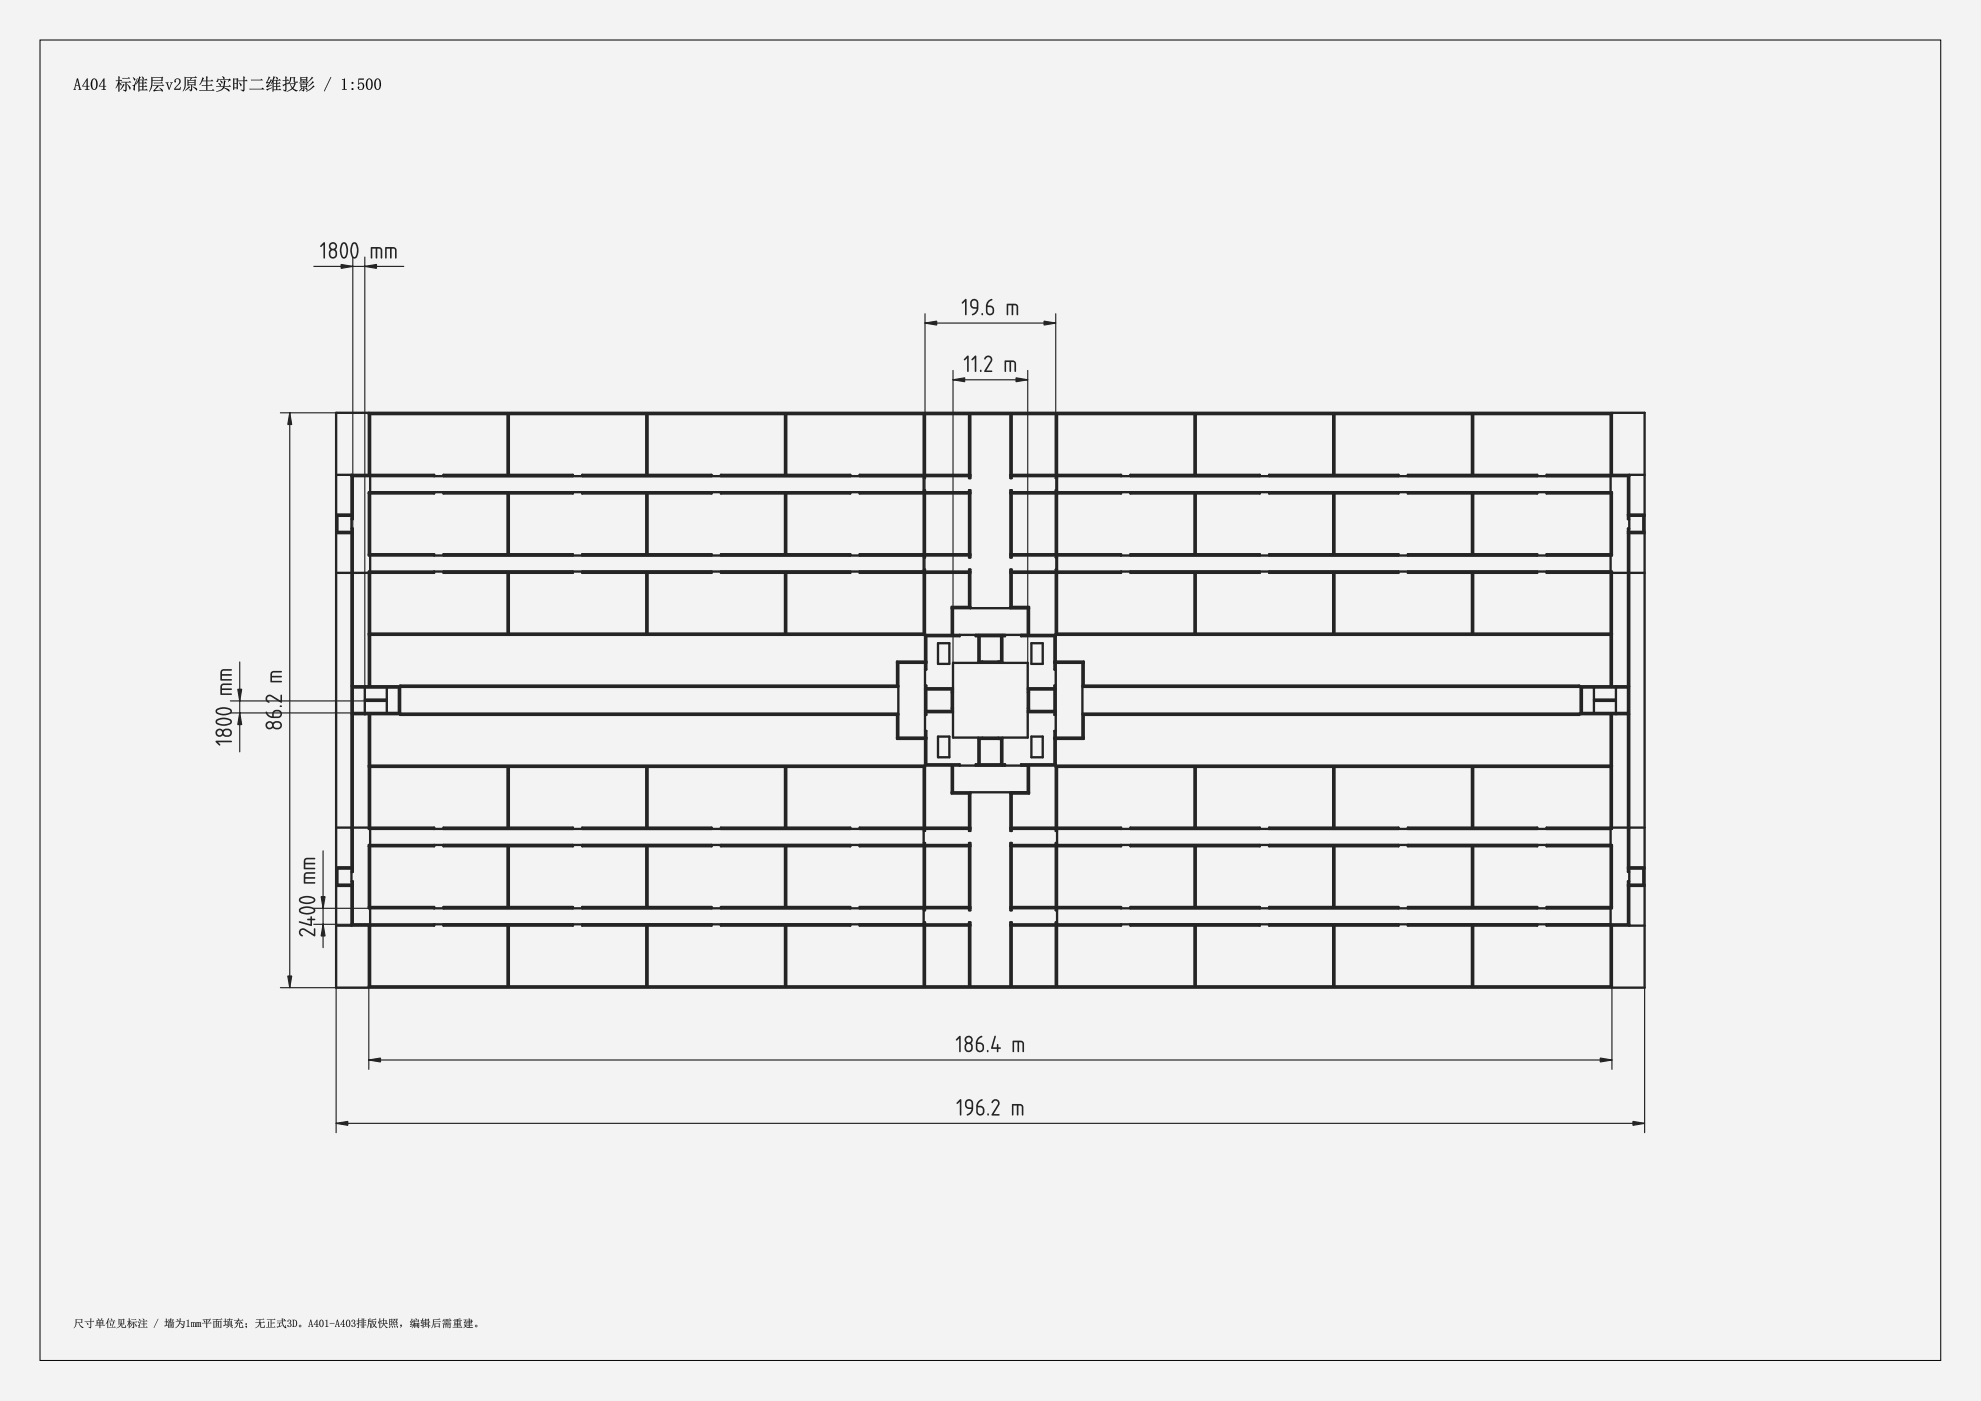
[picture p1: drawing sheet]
<svg xmlns="http://www.w3.org/2000/svg" width="594mm" height="420mm" viewBox="0 0 594 420" stroke-linecap="round" stroke-linejoin="round" font-family="sans-serif">
<path d="M0 0h594v420h-594z" fill-rule="evenodd" fill="#f1f3f5"/>
<g fill="#000">
<path d="M0 0h594v420h-594zM0 0v420h594v-420z"/>
<path d="M23.1 23.6l.3-.1 .7 3.1 .3 .3h-.8l.2-.2-.2-1h-.9l-.2 .9 .3 .3h-.8l.3-.2zM23.2 23.9l-.5 1.7h.9zM26.1 23.5h.2v2.3h.5l-.5 .1v.8l.5 .2h-1.3l.5-.2v-.8h-1.3zM26 24l-1.1 1.8h1.1zM27.9 23.9l-.2 .7a2.06 2.06 0 0 0 .6 2.2 2.39 2.39 0 0 0 .1-3.1zM27.7 23.8a1.01 1.01 0 0 1 1.1 0 1.01 1.01 0 0 1 .4 1.1 1.49 1.49 0 0 1-1.2 2 2.3 2.3 0 0 1-.3-3.1zM31.1 23.5h.2v2.3h.5l-.5 .1v.8l.5 .2h-1.3l.5-.2v-.8h-1.3zM31 24l-1.1 1.8h1.1z"/>
<path d="M23.1 23.6l.3-.1 .7 3.1 .3 .3h-.9l.3-.1-.2-1.1h-.9l-.2 1 .3 .2h-.8l.3-.2zM23.1 23.6l-.8 3.1-.3 .2h.8l-.3-.3 .2-1h.9l.2 1.1-.2 .2h.8l-.3-.3-.7-3.1zM23.2 23.9l-.4 1.7h.8zM23.1 23.9l.5 1.7h-.9zM26.1 23.5h.2v2.3h.5v.1h-.5v.8l.5 .2h-1.3v-.1l.4-.1 .1-.8h-1.3zM26.1 23.5l-1.4 2.4h1.3v.8l-.5 .2h1.3l-.5-.2v-.8l.5-.1h-.5v-2.3zM26 24l-1.1 1.8h1.1zM26 24v1.8h-1.2zM27.9 23.9l-.2 .7a2.06 2.06 0 0 0 .6 2.2l.4-.4 .1-1.8-.4-.8zM27.9 23.9l.2-.2a1.1 1.1 0 0 1 .8 1.5 1.11 1.11 0 0 1-.8 1.6l-.5-1.2zM27.7 23.7l.6-.2a2.03 2.03 0 0 1 .7 3 .99 .99 0 0 1-1.3 .3 .99 .99 0 0 1-.5-1.2l.1-1.1zM27.7 23.8a2.75 2.75 0 0 0-.2 2.7l.8 .4 .6-.4a3 3 0 0 0 .1-2.5l-.7-.4zM31.1 23.5h.2v2.3h.5v.1h-.5v.8l.5 .2h-1.3v-.1l.4-.1 .1-.8h-1.3zM31.1 23.5l-1.4 2.4h1.3v.8l-.5 .2h1.3l-.5-.2v-.8l.5-.1h-.5v-2.3zM31 24l-1.1 1.8h1.1zM31 24v1.8h-1.2z"/>
<path d="M38.2 25.3a1.1 1.1 0 0 1 .8 1.5zM36.6 23.4h1.8l.2-.2 .4 .3zM36.4 24.6h2.3l.2-.3 .4 .4h-1.4v2.3l-.4 .5-.6-.6 .7 .1v-2.3zM36.9 25.2l.5 .3-1.3 1.5zM35.5 22.9l.5 .2-.2 .2v.9l.5-.2 .3 .3h-.8v.5a.51 .51 0 0 1 .5 .2 .51 .51 0 0 1 0 .6l-.5-.7v1.4a.92 .92 0 0 1-.3 1.2v-2.3l-.8 1.2 .8-2.1-.8-.1h.8zM41.8 23l.4 .2-.5 .7h1.8l.3-.3 .4 .4h-1.2v.8l.7-.2 .3 .3h-1v1h.5l.2-.3 .4 .4h-1.1v.9h.6l.3-.3 .4 .4h-2.5v.3l-.3 .2v-3.1l-.7 .8zM41.8 24v.8h.9v-.8zM41.8 24.9v1h.9v-1zM41.8 26v.9h.9v-.9zM42.5 23l.6 .3-.1 .5zM39.9 23.2l.6 .4-.1 .5zM41.1 23.5l-.6 2.1-.1 1.3a.25 .25 0 0 1-.3 .1 .25 .25 0 0 1-.1-.4l.1-.8-.4-.2 .6-.2zM46.1 24.8h2.1l.3-.2 .3 .3-2.5 .1zM45.7 25.6h2.9l.2-.2 .4 .3h-2l.3 .3-1.2 1h2l-.4-.7a.86 .86 0 0 1 .8 1.1 1.16 1.16 0 0 0-1.5-.2l-1 .2-.2-.4 .6-.4 .5-.9-1.2 .1zM45.7 23.3v.7h2.7v-.7zM45.4 23.1l3 .1 .2-.2 .3 .3-.1 .9-.4 .2v-.3h-2.7l-.2 2.1-.7 1.3a8.2 8.2 0 0 0 .6-4.4z"/>
<path d="M38.1 25.3l.1-.1a1.17 1.17 0 0 1 .8 1.6zM38.2 25.3l.8 1.5 .1-.6zM36.6 23.4h1.8l.2-.3 .4 .4-2.2 .1zM36.6 23.4l2.4 .1-.4-.3-.2 .2zM36.3 24.6h2.4l.2-.3 .5 .4h-1.5l.1 2.3-.5 .5-.6-.6 .7 .1v-2.3l-1.1 .1zM36.4 24.6l1.3 .1-.1 2.3h-.7l.6 .5 .4-.5v-2.3h1.4l-.4-.4-.2 .3zM36.9 25.2l.5 .3-1.3 1.5zM36.9 25.2l-.8 1.8 1.3-1.5zM35.5 22.8l.5 .3-.2 .2v.9l.5-.3 .4 .4h-.9v.5a.53 .53 0 0 1 .6 .2 .53 .53 0 0 1-.1 .6l-.5-.7 .1 2.5-.4 .1 .1-2.3-.9 1.2 .8-2.1-.6 .1-.2-.3 .8 .1zM35.5 22.9l.1 1.3h-.9l.9 .1-.9 2.1 .9-1.2-.1 2.3 .3-.1v-2.6l.5 .8 .1-.3-.6-.5v-.5h.8l-.3-.3-.5 .2v-1l.2-.1zM41.8 22.9l.4 .3-.4 .7h1.7l.3-.3 .5 .5-1.3-.1v.8h.4l.3-.3 .4 .5-1.1-.1v1h.5l.2-.3 .5 .4h-1.2v.9h.6l.3-.3 .4 .5-2.5-.1v.3l-.3 .2 .1-3.1-.9 .8zM41.8 23l-1 2.2 .8-.9-.1 3.2 .3-.2v-.3l2.4 .1-.3-.5-.3 .3h-.6v-.9h1.1l-.4-.4-.2 .3h-.5v-1h1l-.3-.3-.3 .3h-.4v-.9h1.2l-.4-.4-.2 .3h-1.9l.5-.7zM41.8 24v.8h.9v-.8zM41.8 24h.9v.9h-.9zM41.8 24.9v1h.9v-1zM41.8 24.9h.9v1h-.9zM41.8 26v.9h.9v-.9zM41.8 26h.9v.9h-.9zM42.5 23l.6 .3-.1 .5zM42.5 23l.5 .7 .1-.3zM39.8 23.2l.7 .4-.1 .5zM39.9 23.2l.4 .9 .2-.3zM41.1 23.5h.1a6.9 6.9 0 0 0-.8 3.5 .31 .31 0 0 1-.4 0 .31 .31 0 0 1 0-.4l.1-.8-.4-.3 .5-.1zM41.1 23.5l-.1 .5a1.75 1.75 0 0 1-1.1 1.6l-.2 .1a.64 .64 0 0 1 .5 .4 .64 .64 0 0 1-.1 .7l.3 .3 .1-1.5zM46.1 24.8h2.1l.3-.2 .4 .4h-2.6zM46.1 24.8l.2 .2 2.5-.1-.3-.3-.3 .3zM45.7 25.6h2.9l.2-.3 .5 .5-2.1-.1 .4 .3-1.3 1h2l-.4-.7a.87 .87 0 0 1 .8 1.2l-.3-.4-2.2 .3-.3-.4 .7-.4 .5-.9-1.2 .1zM45.7 25.6l.2 .2 1.3-.1-.6 .9-.6 .4 .2 .4 2.2-.4 .4 .4-.1-.5-.8-.6 .5 .7-2.1 .1 1.2-1.1-.4-.3h2.1l-.4-.3-.2 .2zM45.7 23.3v.7h2.7v-.7zM45.7 23.3h2.8v.7h-2.8zM45.4 23l.3 .2h2.7l.2-.2 .3 .3-.2 .1 .1 .9-.4 .1v-.3h-2.7a3.6 3.6 0 0 1-1 3.4l.6-1.8zM45.4 23.1a7.5 7.5 0 0 1-.7 4.4l.7-1 .3-2.4h2.8v.3l.3-.2-.1-.8 .2-.1-.3-.3-.2 .3h-2.7z"/>
<path d="M49.7 24.7h.8l-.2 .3 .5 1.5 .5-1.5-.2-.3h.7l-.4 .4-.6 1.8-.8-1.9zM52.6 23.8a.95 .95 0 0 1 1.4 .1 .95 .95 0 0 1-.3 1.4l-1.2 1.3h1.3l.4-.5-.1 .8h-1.8l.6-1.1a1.24 1.24 0 0 0 .5-2.1 .74 .74 0 0 0-.7 1l-.4-.3z"/>
<path d="M49.7 24.7h.8l-.2 .4 .5 1.4 .5-1.5-.2-.3h.7l-.4 .4-.6 1.9zM49.7 24.7l.3 .2 .8 2 .6-1.8 .4-.4h-.7l.2 .3-.5 1.5-.5-1.5 .2-.3zM52.6 23.7l.6-.2a.93 .93 0 0 1 .9 .7 .93 .93 0 0 1-.4 1.1l-1.2 1.3h1.3l.4-.5-.1 .8h-1.9l.1-.4 1.4-1.6v-1a.59 .59 0 0 0-.6-.2 .59 .59 0 0 0-.4 .5v.1a.23 .23 0 0 1 0 .4 .23 .23 0 0 1-.3-.1l-.1-.5zM52.6 23.8l-.2 .3 .1 .5h.2l-.1-.5 .2-.3a.69 .69 0 0 1 .9 .1 .69 .69 0 0 1 .1 .9l-1.5 2.1h1.8l.1-.8-.4 .5-1.4 .1 1.6-1.9 .1-.4-.4-.7z"/>
<path d="M55.4 23l.3 .2h2.6l.3-.3 .5 .5-3.4-.1v1.7a2.2 2.2 0 0 1-.9 2.4l.5-1.2zM55.4 23.1v2.9l-.5 1.4 .7-1.2v-2.9h3.4l-.4-.4-.3 .3h-2.6zM56.2 23.8l.8 .2 .2-.7 .4 .2-.5 .5h1.2l.2-.2 .3 .3-.2 .1 .1 1.4-.4 .2 .1-.3h-.8v1.6l-.4 .3-.6-.5h.7v-1.4h-.8l-.3 .3zM56.2 23.9v1.9l.3-.3h.9l-.1 1.4h-.6l.5 .5 .3-.3 .1-1.6h.8v.2l.2-.1v-1.4l.2-.1-.3-.3-.2 .2h-1.2l.5-.5-.4-.2-.2 .7zM56.5 24.1v.6h1.9v-.6zM56.5 24.1h1.9v.6h-1.9zM56.5 24.8v.6h1.9v-.6zM56.5 24.8h1.9v.6h-1.9zM56.7 25.8l.3 .4-1.5 1zM56.7 25.9l-1.1 1.3 1.4-1zM57.8 26l.9 .4a.48 .48 0 0 1 .3 .7zM57.8 26l1.3 1-.1-.4zM60.7 23.2l.5 .3-.5 .7h1.2l-.1-1.3 .6 .2-.2 .1v1h1.1l.3-.3 .4 .4h-1.8v1.2h.8l.3-.3 .5 .5h-1.6v1.4h1.4l.3-.4 .4 .5-4.4 .1-.2-.3 2.2 .1v-1.4h-1.3l-.2-.2h1.5v-1.2h-1.2l-.9 1.2zM60.7 23.2l-.9 2.3 .9-1.2h1.2v1.3h-1.4h1.4v1.5h-2.2l4.5 .1-.3-.5-.3 .4h-1.5v-1.5h1.6l-.4-.4-.3 .4h-.9v-1.3h1.8l-.3-.4-.3 .3h-1.2v-1l.2-.1-.4-.2v1.3h-1.2l.5-.7zM66 24.1a.58 .58 0 0 1 .6 .3 .58 .58 0 0 1 0 .6zM66 24.2l.6 .8v-.5zM64.8 25.8h2.2l.2-1.7 .5 .2-.2 .2-.2 1.3h1.2l.3-.3 .5 .5h-2l-.1 .3a2.08 2.08 0 0 1 1.6 .9l-.2 .2-1.4-1a2.48 2.48 0 0 1-2.4 1l1.4-.5 .8-.9-2 .1zM64.8 25.8l.2 .2 2-.1a2.44 2.44 0 0 1-2.2 1.5l1.5-.3 .8-.8 1.6 1.1 .1-.4-.3-.3-1.4-.4 .2-.4h1.9l-.4-.3-.2 .3h-1.3l.4-1.6-.5-.2-.2 1.8zM65.5 24.9a.63 .63 0 0 1 .6 .2 .63 .63 0 0 1 0 .7zM65.5 24.9l.6 .9v-.6zM66.6 22.9a.44 .44 0 0 1 .5 0 .44 .44 0 0 1 .2 .4l-.2 .5zM66.6 22.9l.6 .8 .1-.4zM65.3 23.6l.1 .2h3.2l.3-.2 .4 .5-.9 .5 .3-.7h-3.3a.39 .39 0 0 1 0 .5 .39 .39 0 0 1-.5 .1zM65.3 23.6l-.3 .9 .1 .1 .3-.2v-.5h3.3l-.3 .6 .8-.5-.3-.4-.2 .2h-3.3zM71.3 24.2h1.7v-1.3l.5 .3-.2 .1v.9l.5-.3 .5 .4h-1v2.6l-.4 .6-.7-.6h.8v-2.6l-1.5 .1zM71.4 24.2l.1 .2 1.5-.1v2.6h-.8l.7 .5 .4-.5v-2.6h.9l-.4-.4-.5 .3v-.9l.2-.1-.5-.3v1.3zM71.7 24.8l.7 .5-.1 .5zM71.7 24.8l.5 1 .1-.1a.66 .66 0 0 0-.6-.9zM70.2 23.8v1.1h.8v-1.1zM70.2 23.7h.8v1.3h-.8zM70.2 25v1.3h.8v-1.3zM70.2 25h.8v1.3h-.8zM69.9 23.4l1.1 .2 .1-.2 .4 .3-.2 .1v2.9l-.3 .1v-.4h-.8v.4l-.3 .2zM69.9 23.5v3.5l.3-.2v-.4h.8v.4l.3-.2v-2.8l.2-.1-.4-.3-.1 .3zM75.2 23.9l2.9 .1 .3-.4 .5 .5-3.5 .1zM75.3 23.9l.1 .2h3.4l-.4-.4-.3 .3zM74.7 26.6l3.7 .1 .4-.4 .5 .5-4.4 .1zM74.8 26.7l.1 .1h4.3l-.4-.5-.4 .4zM80.6 23l.5 .2-1 1.5 .7-.1 .4-.8 .4 .3-1.3 1.7 1.2-.1-1.4 .6-.3-.5 1-1-.8 .3-.3-.4 .5-.7zM80.6 23l-.5 1.4-.3 .3 .2 .4 .8-.4-1 1.1 .3 .4 1.4-.6-1.3 .2 1.4-1.7-.4-.3-.3 .9h-.9l1-1.5zM79.8 26.8l1.7-.6-1.4 1zM79.9 26.8l.2 .4 1.4-.9zM82 25v.9h.8v-.9zM82 25h.9v.9h-.9zM82 26v.9h.8v-.9zM82 26h.9v.9h-.9zM82.6 23.1l.6 .2v.5zM82.7 23.1l.4 .7 .1-.1v-.3zM82 22.9l.5 .3-.5 .8h1.6l.3-.3 .3 .4h-1.1v.8h.4l.3-.3 .3 .5-1-.1v.9h.4l.3-.3 .3 .4h-1v.9h.6l.3-.3 .3 .4h-2.3v.4l-.3 .1 .1-3-.6 .8zM82 22.9l-.8 2.4 .6-.8-.1 3 .3-.1v-.4h2.3l-.3-.4-.3 .3h-.6v-.9h1l-.3-.4-.3 .3h-.4v-.9h1l-.3-.3-.3 .3h-.4v-.9h1.1l-.3-.4-.3 .3h-1.6l.5-.8zM82 24.1v.8h.8v-.8zM82 24.1h.9v.9h-.9zM87 23l.3 .3h.8l.1-.2 .4 .2-.2 .1v1.1l.7-.1 .2 .4-1.1-.1-.1-1.3h-.8a1.36 1.36 0 0 1-1.1 1.8l.6-.7zM87 23.1v.2a2.06 2.06 0 0 1-.7 1.9l.6-.5 .3-1.3h.9l.1 1.3h1.1l-.2-.2h-.7v-1.1l.1-.1-.2-.2-.2 .2zM86.6 25l1.6 .1 .2-.3 .4 .4-.9 1.3 1.4 .7a.78 .78 0 0 1-1.3-.3l-.3-.3-1.7 .9 1.5-1-.5-1.3zM86.7 25l.3 .2 .6 1.3-1.6 1 1.7-.9 1.2 .8 .4-.2-1.4-.7 .8-1.3-.3-.3-.2 .2zM87.1 25.2l.6 1.1 .6-1.1zM87 25.2h1.3l-.6 1.1zM85.5 22.9l.6 .2-.2 .2v.8l.4-.3 .4 .4h-.8v.9l.7-.2-.7 .3v1.7l-.5 .6-.5-.6h.6l.1-1.5-.6 .5-.3-.4 .9-.3v-1h-.7l-.2-.2 .9 .1zM85.6 22.9v1.2h-.8h.8v1.1l-.8 .3 .2 .3 .6-.5v1.7h-.7l.6 .4 .3-.5v-1.7l.8-.3-.8 .2v-1l.9 .1-.4-.4-.5 .3v-.8l.2-.2zM90.1 23l.3 .2h1.4l.2-.2 .3 .3-.2 .1a.83 .83 0 0 1-.3 1.2v-.3h-.9l.4 .3-.1 .2h.7l.3-.3 .4 .4-2.7 .1-.2-.2h1.3l-.2-.5-.7 .3zM90.1 23.1v1.5l.2-.3h.5l.2 .5h-1.3l.2 .2 2.6-.1-.3-.3-.2 .2h-.9l.2-.2-.4-.2h1.2v-1l.2-.1-.3-.3-.2 .2h-1.4zM90.4 23.3v.4h1.4v-.4zM90.3 23.3h1.6v.5h-1.6zM90.4 23.9v.3h1.4v-.3zM90.3 23.8h1.6v.5h-1.6zM90.1 25l1.7 .2 .1-.2 .3 .2-.1 .1v.8l-.3 .1v-.2h-.6v1.2l-.3 .2-.5-.4h.5l.1-1-.9 .2zM90.1 25v1.2l.3-.2h.6v1h-.6l.5 .4 .3-.3v-1.1l.9 .1 .1-.9-.3-.2-.1 .2zM90.4 26.2l.4 .3-1.1 .9zM90.5 26.2l-.8 1.2 1.1-.9zM91.5 26.3l.6 .3v.5zM91.5 26.3l.6 .7v-.4zM90.4 25.3v.6h1.4v-.6zM90.4 25.3h1.4v.6h-1.4zM93.5 23l.5 .4-1.5 1.2zM93.5 23.1l-1 1.4 1.4-1.1zM93.8 24.3l.4 .4-1.8 1.2zM93.8 24.4l-1.4 1.5 1.7-1.2zM91.8 27.4l1.2-.8 1-1 .3 .4-1.5 1.1zM91.8 27.4l1-.3 1.5-1.1-.3-.3-.9 1zM99.2 23.1l.1 .1-2 4.2-.2-.1zM99.2 23.1l-2 4.2 .1 .1 2-4.2zM102.5 23.8l1-.3v3l.5 .4h-1.5l.6-.4v-2.4l-.6-.1zM102.6 23.8l.5 .3v2.5l-.5 .3h1.4l-.6-.4v-3zM105.4 24.9a.3 .3 0 0 1 .6 0 .3 .3 0 0 1-.6 0zM105.5 24.9a.25 .25 0 0 0 .5 0 .25 .25 0 0 0-.5 0zM105.4 26.7a.3 .3 0 0 1 .6 0 .3 .3 0 0 1-.6 0zM105.5 26.7a.25 .25 0 0 0 .5 0 .25 .25 0 0 0-.5 0zM107.5 23.6h1.7l-.1 .3h-1.4l-.1 1.2 .6-.3 .8 .2a1.13 1.13 0 0 1 .1 1.6 1.13 1.13 0 0 1-1.5 .2l-.3-.3 .1-.4a.22 .22 0 0 1 .3-.1 .22 .22 0 0 1 0 .4 .5 .5 0 0 0 .4 .5 .5 .5 0 0 0 .6-.3 .87 .87 0 0 0 .1-1.1 .87 .87 0 0 0-.9-.4l-.5 .3zM107.5 23.6l-.1 1.8 .7-.4 .6 .2a.96 .96 0 0 1 .1 1.1 .96 .96 0 0 1-1 .5l-.3-.8a.58 .58 0 0 0-.1 .8 .58 .58 0 0 0 .8 .1l.7-.3a1.3 1.3 0 0 0-.3-1.8l-.6 .1-.4 .3v-1.3h1.5v-.3zM110.4 23.9l-.2 .7a2.06 2.06 0 0 0 .6 2.2l.4-.4 .1-1.8-.4-.8zM110.4 23.9l.2-.2a1.1 1.1 0 0 1 .8 1.5 1.11 1.11 0 0 1-.8 1.6l-.5-1.2zM110.2 23.7l.6-.2a2.03 2.03 0 0 1 .7 3 .99 .99 0 0 1-1.3 .3 .99 .99 0 0 1-.5-1.2l.1-1.1zM110.2 23.8a2.75 2.75 0 0 0-.2 2.7l.8 .4 .6-.4a3 3 0 0 0 .1-2.5l-.7-.4zM112.9 23.9l-.2 .7a2.06 2.06 0 0 0 .6 2.2l.4-.4 .1-1.8-.4-.8zM112.9 23.9l.2-.2a1.1 1.1 0 0 1 .8 1.5 1.11 1.11 0 0 1-.8 1.6l-.5-1.2zM112.7 23.7l.6-.2a2.03 2.03 0 0 1 .7 3 .99 .99 0 0 1-1.3 .3 .99 .99 0 0 1-.5-1.2l.1-1.1zM112.7 23.8a2.75 2.75 0 0 0-.2 2.7l.8 .4 .6-.4a3 3 0 0 0 .1-2.5l-.7-.4z"/>
<path d="M55.4 23.1l2.9 .1 .3-.3 .4 .4h-3.3v1.7a2.64 2.64 0 0 1-.9 2.4l.6-1.4zM56.2 23.9l.8 .1 .2-.7 .4 .2-.5 .5h1.2l.2-.2 .3 .3-.2 1.5-1-.1v1.6l-.4 .3-.5-.5h.6v-1.4h-.8l-.3 .3zM56.5 24.1v.6h1.9v-.6zM56.5 24.8v.6h1.9v-.6zM56.7 25.9l.3 .3-1.4 1zM57.8 26l1.1 .5 .1 .6zM60.7 23.2l.5 .3-.5 .7h1.2l-.1-1.3 .5 .2-.1 1.1h1.1l.3-.3 .3 .4h-1.7v1.2h.8l.3-.3 .4 .5h-1.5v1.4h1.4l.3-.4 .4 .5h-4.4l-.2-.1h2.2v-1.4h-1.2l-.2-.2h1.4v-1.2h-1.2l-.9 1.2zM66 24.2l.3 .1a.41 .41 0 0 1 .4 .3 .41 .41 0 0 1-.1 .4zM64.8 25.8h2.2l.2-1.7 .5 .2-.4 1.5h1.2l.3-.2 .4 .4h-1.9l-.1 .3a1.4 1.4 0 0 1 1.6 1.1l-1.7-1a2.51 2.51 0 0 1-2.3 1 2.5 2.5 0 0 0 2.2-1.4h-2zM65.5 24.9l.3 .1a.43 .43 0 0 1 .4 .3 .43 .43 0 0 1-.1 .5zM66.6 22.9a.44 .44 0 0 1 .6 .2 .44 .44 0 0 1-.2 .6zM65.3 23.6l.1 .2h3.2l.3-.2 .3 .4-.8 .5 .3-.6h-3.3v.5l-.4 .1zM71.4 24.2h1.6v-1.3l.5 .3-.2 .1v.9l.5-.3 .4 .4h-.9v2.6l-.4 .5-.7-.5h.8v-2.6l-1.5 .1zM71.7 24.8l.3 .2a.46 .46 0 0 1 .4 .4 .46 .46 0 0 1-.2 .4zM70.2 23.8v1.1h.8v-1.1zM70.2 25v1.3h.8v-1.3zM69.9 23.5l1.1 .1 .1-.2 .4 .3-.2 2.9-.3 .2v-.4h-.8v.4l-.3 .2zM75.3 24h2.8l.3-.3 .4 .4h-3.4zM74.8 26.7h3.6l.4-.4 .4 .5h-4.3zM80.6 23l.4 .2-.9 1.5 .7-.1 .4-.8 .4 .3-1.3 1.7 1.2-.2-1.4 .6-.3-.4 1-1-.8 .3-.2-.4zM79.9 26.8l1.6-.5-1.4 .9zM82 25v.9h.8v-.9zM82 26v.9h.8v-.9zM82.7 23l.6 .5-.1 .3zM82 22.9l.5 .3-.5 .8h1.6l.3-.3 .3 .4h-1.1v.8h.4l.3-.2 .3 .3h-1v.9l.7-.3 .3 .4h-1v.9h.6l.3-.3 .3 .4h-2.3v.4l-.3 .1 .1-3-.6 .8zM82 24.1v.8h.8v-.8zM87 23.1l.3 .2 1-.2 .2 .2-.1 1.2h.7l.2 .2h-1.1l-.1-1.3h-.8l-.3 1.3-.7 .5a2.25 2.25 0 0 0 .7-2.1zM86.7 25.1h1.5l.2-.2 .3 .3-.3 .4a.79 .79 0 0 0-.3 1 .79 .79 0 0 0 .9 .5l.3 .1-.4 .2-1.2-.8-1.7 .9 1.5-1-.5-1.3zM87.1 25.2l.6 1.1 .6-1.1zM85.6 22.9l.4 .2-.1 1 .4-.3 .4 .4h-.8v.9l.7-.2-.7 .3v1.7l-.4 .5-.6-.5h.7v-1.5l-.6 .4-.2-.3 .8-.3v-1l-.8-.1h.8zM90.1 23.1l1.7 .1 .2-.2 .3 .3-.2 1.1-1.2-.1 .4 .3-.1 .2h.7l.3-.2 .3 .3-2.6 .1-.2-.2h1.3l-.2-.5-.7 .3zM90.4 23.3v.4h1.4v-.4zM90.4 23.9v.3h1.4v-.3zM90.1 25l1.7 .2 .1-.2 .3 .2-.1 .9-.9-.1v1.1l-.3 .3-.5-.4h.6v-1l-.9 .2zM90.5 26.2l.3 .3-1.1 .9zM91.5 26.3l.6 .3v.5zM90.4 25.3v.6h1.4v-.6zM93.5 23.1l.4 .3-1.4 1.1zM93.8 24.4l.3 .3-1.7 1.2zM91.8 27.4l1.2-.8 1-.9 .3 .3-1.5 1.1zM99.2 23.1l.1 .1-2 4.2-.1-.1zM102.6 23.8l.8-.3v3l.6 .4h-1.4l.5-.4v-2.4zM105.4 24.9a.3 .3 0 0 1 .6 0 .3 .3 0 0 1-.6 0zM105.4 26.7a.3 .3 0 0 1 .6 0 .3 .3 0 0 1-.6 0zM107.5 23.6h1.6v.3h-1.4l-.1 1.3a.98 .98 0 0 1 1.4-.2 .98 .98 0 0 1 .1 1.4 .85 .85 0 0 1-1.1 .6 .85 .85 0 0 1-.6-1l.3 .2a.55 .55 0 0 0 .4 .7 .55 .55 0 0 0 .7-.5 .81 .81 0 0 0 0-1.1 .81 .81 0 0 0-1-.2l-.4 .3zM110.4 23.9l-.2 .7a2.06 2.06 0 0 0 .6 2.2 2.39 2.39 0 0 0 .1-3.1zM110.2 23.8a1.01 1.01 0 0 1 1.1 0 1.01 1.01 0 0 1 .4 1.1 1.49 1.49 0 0 1-1.2 2 2.3 2.3 0 0 1-.3-3.1zM112.9 23.9l-.2 .7a2.06 2.06 0 0 0 .6 2.2 2.39 2.39 0 0 0 .1-3.1zM112.7 23.8a1.01 1.01 0 0 1 1.1 0 1.01 1.01 0 0 1 .4 1.1 1.49 1.49 0 0 1-1.2 2 2.3 2.3 0 0 1-.3-3.1z"/>
<path d="M22.7 395.6l2 .1-.1 1-.9-.1a2.06 2.06 0 0 0 1.4 1.5l-.2 .1a1.69 1.69 0 0 1-1.3-1.6h-.7l-.2 1-.6 .7a2.96 2.96 0 0 0 .6-2.7zM22.9 395.8v.7h1.6v-.7zM25.4 396.3h1.7v-.9l.4 .1-.2 .8 .7-.2 .2 .3h-.9v1.6l-.3 .3-.4-.3h.5v-1.6zM26 396.6a.47 .47 0 0 1 .4 .2 .47 .47 0 0 1 0 .6zM29.2 396.1v.4h.7v-.4zM30.1 396.1v.4h.7v-.4zM29.2 396.6v.4h.7v-.4zM30.1 396.6v.4h.7v-.4zM29.3 395.4l.4 .3v.3zM29 395.9l1.2 .1 .3-.6 .2 .2-.5 .4 .8 .1-.1 1.1-.8-.1v.4h.9l.2-.2 .3 .3h-1.4v.6l-.2 .1v-.7h-1.2l1.2-.1v-.4h-.7l-.2 .2zM32.5 395.4l.2 .1-.4 .8 .2 .1-.1 1.8-.2 .1v-1.8l-.5 .6zM33.3 395.4l.3 .3-.1 .3zM32.6 396.1h1.5l.2-.1 .3 .2zM32.9 396.5a.83 .83 0 0 1 .3 1.2zM34 396.3l.3 .2-.6 1.5 .7-.2 .3 .3h-2l-.2-.1h1.1zM35.6 395.5h1.5l.2 .2-.1 1.5-.2 .1v-1.6h-1.2v1.5l-.2 .1zM36.2 395.9l.3 .2-.1 .6a1.56 1.56 0 0 1-1.4 1.6 1.95 1.95 0 0 0 1.2-2.4zM36.5 396.7l.2 .2v1.1h.8l.2-.6 .1 .7h-1.2zM40.4 396.9l.5 .6v.4zM39.4 395.7l1.2-.1 .3 .2zM39.2 396.5l1.6-.2 .3 .2h-.9v1.5l-.3 .3-.3-.3h.4v-1.5zM39.6 396.9l.2 .1-.7 1zM38.7 395.4l.3 .1-.2 .7 .3-.1 .3 .2h-.6v.3l.4 .3-.1 .2-.3-.5 .1 1.6-.2 .1v-1.5l-.6 .8 .6-1.3-.6-.1h.6zM42.8 395.5l.5 .2-.1 .3zM42.3 396.2h1.5l.2-.2 .2 .2h-1v.8l.6-.2 .3 .3h-.9v.9l.8-.2 .2 .3-2.1-.1h1v-.9l-.8-.1h.8v-.8zM42.3 396l-.6 2.2-.1-.6-.3-.2 .5-.1zM41.4 396.3l.3 .2v.3zM41.7 395.5l.3 .3v.3zM47.4 395.5l-1.2 2.7zM51.1 397.3v.3h.3v-.3zM50.4 395.8h.7v-.4l.3 .1-.1 .3 .6-.1 .2 .2h-.8v.7h.2l.2-.6 .3 .1-.4 .5 .4-.2 .3 .3h-2l-.1-.1h.9v-.7zM50.5 396l.4 .3-.1 .2zM50.5 396.9l1.4-.1 .2 .2-.1 1.2-1.3-.1-.2 .1zM50.7 397v1h1.1v-1zM50.9 397.2l.8 .1-.1 .5-.7 .1zM49.8 395.4l.3 .2-.1 .8 .2-.1 .3 .2h-.5v.9h.4l-.9 .4-.2-.2 .5-.1v-1l-.5-.1h.5zM53 395.6l.4 .2v.4zM52.7 396.4h1.2v-1l.4 .1-.2 .9 1.1-.2 .1 .3a1.55 1.55 0 0 1-.6 1.8l-.5-.4h.8l.1-1.5h-1.1a2.32 2.32 0 0 1-1.4 1.9 2.84 2.84 0 0 0 1.2-1.9zM54.1 396.8l.6 .4v.3zM56 396l.5-.2v1.9l.4 .3h-.9l.3-.3v-1.6z"/>
<path d="M22.7 395.5h1.8l.2 .2v1l-1-.1 .5 1 .9 .5-.2 .1a1.66 1.66 0 0 1-1.3-1.6h-.7a1.92 1.92 0 0 1-.8 1.8l.6-1.3zM22.7 395.6v.9a2.02 2.02 0 0 1-.6 1.8l.6-.7 .2-1.1h.7l.7 1.4 .5 .4 .3-.2a1.86 1.86 0 0 1-1.5-1.6l1 .2 .1-1zM22.9 395.8v.7h1.6v-.7zM22.9 395.7h1.6v.8h-1.6zM25.3 396.3h1.8v-.9l.4 .1-.2 .8 .7-.2 .3 .3h-1v1.6l-.3 .3-.5-.4h.6v-1.5zM25.4 396.3h1.8l-.1 1.7h-.5l.4 .3 .3-.3v-1.7l.9 .1-.2-.3-.7 .2 .2-.8-.4-.1 .1 .9zM25.9 396.6l.5 .4v.4zM26 396.6l.4 .7v-.3zM29.2 396.1v.4h.7v-.4zM29.2 396.1h.7v.4h-.7zM30.1 396.1v.4h.7v-.4zM30 396.1h.8v.4h-.8zM29.2 396.6v.4h.7v-.4zM29.2 396.6h.7v.4h-.7zM30.1 396.6v.4h.7v-.4zM30 396.6h.8v.4h-.8zM29.3 395.4l.5 .3-.1 .3zM29.3 395.4l.4 .6v-.3zM29 395.9l1.2 .1 .3-.7 .3 .3-.6 .4 .6-.1 .3 .2-.1 1.1-.9-.1v.4h.9l.2-.2 .3 .3h-1.4v.6l-.3 .1 .1-.7h-1.3l-.1-.1h1.4v-.4h-.7l-.2 .2zM29 395.9v1.4l.2-.2h.7v.4l-1.2 .1 1.2-.1v.8l.2-.1-.1-.7 1.5 .1-.3-.3-.2 .2h-1v-.4l.9 .1 .1-1.1-.8-.1 .5-.4-.2-.2-.3 .6zM32.4 395.4l.4 .1-.5 .8 .2 .1-.1 1.8-.2 .1 .1-1.8-.6 .6zM32.5 395.4l-.8 1.7 .6-.7-.1 1.9 .2-.1 .1-1.8-.2-.1 .4-.8zM33.2 395.4l.4 .3v.3zM33.3 395.4l.2 .6 .2-.2zM32.6 396.1h1.5l.2-.2 .3 .3zM32.6 396.1l2 .1-.3-.2-.2 .2zM32.9 396.5l.4 .6-.1 .6zM32.9 396.5l.3 1.2 .1-.4zM33.9 396.3l.4 .2-.6 1.5 .7-.2 .3 .3h-2.1l-.1-.1h1.1zM34 396.3l-.4 1.7h-1.1l.2 .1h2l-.3-.3-.7 .2 .6-1.5zM35.6 395.5l1.4 .1 .1-.1 .2 .2-.1 1.5-.2 .1v-1.6h-1.2v1.5l-.2 .1zM35.6 395.5v1.8l.2-.1v-1.5h1.2v1.6l.2-.1 .1-1.5-.2-.2-.1 .2zM36.2 395.9l.4 .2-.2 .1a1.67 1.67 0 0 1-1.4 2.1l1-.8zM36.2 395.9v.7a1.68 1.68 0 0 1-1.2 1.7l.8-.4 .4-.4 .3-1.4zM36.4 396.7l.4 .2-.1 1.1h.8l.2-.6 .1 .7h-1.2zM36.5 396.7v1.4h1.2v-.7l-.2 .6h-.8v-1.1zM40.3 396.9l.6 .6v.4zM40.4 396.9l.5 1v-.4zM39.3 395.7h1.2l.1-.2 .3 .3zM39.4 395.7l1.5 .1-.3-.2zM39.1 396.4l1.6 .1 .1-.2 .3 .2h-.9v1.5l-.3 .3-.4-.4 .5 .1v-1.5zM39.2 396.5h.8v1.5h-.5l.4 .3 .3-.3v-1.5h.9l-.3-.2-.1 .2zM39.6 396.8l.3 .2-.9 1zM39.6 396.9l-.5 1.1 .7-1zM38.6 395.3l.4 .2-.2 .7 .3-.2 .3 .3h-.6v.3l.5 .3-.2 .2-.3-.5 .1 1.6-.3 .1 .1-1.5-.6 .8 .6-1.3-.6-.1h.6zM38.7 395.4v.8h-.6h.6l-.6 1.4 .6-.8v1.5l.2-.1-.1-1.6 .3 .5 .1-.2-.4-.3v-.4h.6l-.3-.1-.3 .1 .2-.7zM42.8 395.4l.5 .3-.1 .3zM42.8 395.5l.4 .5v-.3zM42.3 396.1l1.5 .1 .2-.3 .2 .3h-1v.8l.6-.2 .3 .3h-.9v.9l.8-.2 .3 .3h-2.1l-.2-.1h1.1v-.9l-.8-.1h.8v-.8zM42.3 396.1l.8 .1v.8h-.8l.8 .1v.9h-1l2.1 .1-.2-.3-.8 .2v-.9h.9l-.3-.3-.6 .2v-.8h1l-.2-.2-.2 .2zM42.3 395.9l-.6 2.4-.1-.7-.3-.2 .5-.1zM42.3 396l-.5 1.3-.5 .1 .3 .2v.5l.2 .2zM41.3 396.3l.5 .2-.1 .3zM41.4 396.3l.4 .5zM41.6 395.5l.4 .2v.4zM41.7 395.5l.3 .6v-.3zM47.4 395.5l-1.2 2.8zM47.4 395.5l-1.2 2.7zM51.1 397.3v.3h.3v-.3zM51 397.3h.5v.4h-.5zM50.3 395.8h.8v-.5l.3 .2-.1 .3 .6-.2 .3 .3h-.9v.7h.2l.2-.7 .3 .2-.4 .5 .4-.2 .3 .3h-2l-.1-.1h.9v-.7zM50.4 395.8l.7 .1v.7h-.9l.1 .1h2l-.3-.3-.5 .2 .5-.5-.3-.1-.2 .6h-.2v-.7h.8l-.2-.2-.6 .1 .1-.3-.3-.1v.4zM50.5 396l.4 .3-.1 .2zM50.5 396l.3 .5 .1-.2zM50.5 396.8h1.4l.2 .2-.1 1.2-1.3-.1-.2 .2zM50.5 396.9v1.3l.1-.2 1.4 .2 .1-1.2zM50.7 397v1h1.1v-1zM50.6 397h1.3v1h-1.3zM50.9 397.1l.8 .2-.1 .5-.7 .1zM50.9 397.2v.7l.7-.1 .1-.5zM49.7 395.4l.4 .2-.1 .8 .2-.2 .3 .3h-.5v.9h.4l-.9 .5-.2-.3 .5-.1v-1l-.5-.1h.5zM49.8 395.4v1h-.5h.5v1.1l-.5 .1 .2 .2 .9-.4-.5 .1v-1.1h.6l-.3-.1-.3 .1 .2-.8zM53 395.6l.4 .2v.4zM53 395.6l.4 .6v-.3zM52.6 396.3l1.3 .1v-1.1l.4 .2-.2 .9h1l.1-.2 .3 .2-.2 .1a1.55 1.55 0 0 1-.6 1.8l-.5-.4h.8l.1-1.5h-1.1a2.14 2.14 0 0 1-1.5 1.9l.9-.8 .4-1.1zM52.7 396.4h1.2a2.76 2.76 0 0 1-1.3 1.9l.9-.6 .5-1.3h1.2l-.1 1a.52 .52 0 0 1-.3 .6 .52 .52 0 0 1-.6-.1l.5 .4 .3-.2 .4-1.7-.2-.2-.1 .2h-1.1l.3-.9-.4-.1v1zM54.1 396.8l.6 .3v.4zM54.1 396.8l.6 .7v-.3zM55.9 396l.6-.2v1.9l.4 .3h-1l.4-.3v-1.6zM56 396l.3 .2v1.6l-.3 .2h.9l-.4-.3v-1.9z"/>
<path d="M57.3 396.6l.8 .1a.3 .3 0 0 1 .3-.2 .3 .3 0 0 1 .3 .3l.1 1.2h-.4v-1.4l-.3 .3 .1 1.1h-.4v-1.4l-.3 .3 .2 1.1h-.5zM58.9 396.6l.8 .1a.3 .3 0 0 1 .3-.2 .3 .3 0 0 1 .3 .3l.1 1.2h-.4v-1.4l-.3 .3 .1 1.1h-.4v-1.4l-.3 .3 .2 1.1h-.5z"/>
<path d="M57.2 396.5h.4l-.1 .2 .3-.2 .3 .2 .5-.1 .2 1.4h-.5l.1-1.4-.3 .3 .1 1.1h-.4v-1.4l-.3 .3 .2 1.1h-.5zM57.3 396.6l-.1 1.4h.5l-.2-1.1 .3-.3v1.4h.4l-.1-1.1 .3-.3v1.4h.4l-.2-1.2a.29 .29 0 0 0-.2-.3 .29 .29 0 0 0-.3 .3l-.2-.2-.4 .2v-.3zM58.8 396.5h.4l-.1 .2 .3-.2 .3 .2 .5-.1 .2 1.4h-.5l.1-1.4-.3 .3 .1 1.1h-.4v-1.4l-.3 .3 .2 1.1h-.5zM58.9 396.6l-.1 1.4h.5l-.2-1.1 .3-.3v1.4h.4l-.1-1.1 .3-.3v1.4h.4l-.2-1.2a.29 .29 0 0 0-.2-.3 .29 .29 0 0 0-.3 .3l-.2-.2-.4 .2v-.3z"/>
<path d="M60.8 395.6h2l.2-.1 .3 .2h-1.2v1.1h.9l.2-.2 .3 .2h-1.4v1.4l-.2 .1v-1.5h-1.4h1.4v-1.1zM62.8 395.8l.2 .2-.6 .7zM61 395.9l.5 .4-.1 .3zM64.9 397.4v.6h.6v-.6zM63.7 395.6h2.5l.2-.2 .3 .3h-1.6l.2 .1-.4 .4h1.5v2l-2.2-.2-.2 .3v-2.2l.8 .1 .2-.5zM64.2 396.3v1.7h.6v-1.7zM65.6 396.3v1.7h.6v-1.7zM64.9 396.3v.5h.6v-.5zM64.9 396.8v.5h.6v-.5zM68 395.8h.8v-.4l.3 .1-.2 .3 .7-.2 .2 .3h-.9v.3h.7l-.1 1.3 .1-.1 .3 .2h-1.9l-.1-.1h.4v-1.4l.4 .1 .1-.3zM68.4 396.3v.2h.9v-.2zM68.4 396.6v.2h.9v-.2zM68.4 396.9v.3h.9v-.3zM68.4 397.2v.3h.9v-.3zM67.8 398.3l.7-.7 .2 .3zM69.1 397.7a.48 .48 0 0 1 .5 .1 .48 .48 0 0 1 .1 .5zM67.5 395.4l.2 .2-.1 .7 .3-.2 .2 .2h-.5v1l.5-.1-1 .6-.1-.3 .5-.1v-1.1h-.5h.5zM70.2 395.9h1.3l-.1-.5 .3 .2-.1 .3 1.1-.2 .3 .3h-1.6l.2 .1-.8 .6h1.5l-.4-.5 .8 .5-.1 .3-.2-.2h-.5l.1 1.2h.7l.1-.6a.49 .49 0 0 1-.1 .8l-.9-.1v-1.3h-.5a1.31 1.31 0 0 1-1.1 1.5l.6-.5 .3-.7v-.3l-.5 .1-.1-.2 .9-.7zM73.7 397.7a.32 .32 0 0 1 .4 .3 .32 .32 0 0 1-.4 .3l.2-.3zM73.6 397.1a.22 .22 0 0 1 .4 0 .22 .22 0 0 1-.4 0zM76.8 395.6h2l.2-.1 .2 .2h-1.1l-.1 .9h.9l.2-.3 .3 .3h-1.1v1.4h.8l.2-.6 .1 .7h-1.2l-.2-1.5a1.74 1.74 0 0 1-1.4 1.7 1.93 1.93 0 0 0 1.2-1.7l-1.1 .1-.1-.1h1.2l.1-.9zM80 395.7h2.1l.2-.2 .3 .3h-1.2v.9l.8-.1 .2 .2h-1v1.2h.7l.2-.2 .3 .3h-2.7l-.1-.1h.6v-1.7l.3 .2-.1 1.5h.6v-2.2zM83.1 396.7l1.2-.1 .2 .2h-.6v.9l.7-.1-1.4 .6-.2-.3 .7-.1v-1zM85 395.5l.4 .2v.3zM83.1 396.1h1.5l-.1-.7 .4 .1-.1 .6 .7-.2 .3 .3h-1v.3l.3 1.1 .5 .4 .2-.6v.9a1.82 1.82 0 0 1-1.2-2.1zM86.4 395.9a.53 .53 0 0 1 .8 .1 .53 .53 0 0 1-.3 .8 .58 .58 0 0 1 .5 .6 .58 .58 0 0 1-.5 .5 .58 .58 0 0 1-.6-.5l.1 .3a.37 .37 0 0 0 .4 .2 .37 .37 0 0 0 .3-.3v-.6l-.5-.1a.49 .49 0 0 0 .5-.5 .49 .49 0 0 0-.4-.5l-.2 .1-.1 .4z"/>
<path d="M60.7 395.6h2.1l.2-.2 .3 .3h-1.2v1.1h.9l.2-.2 .3 .3-1.4-.1v1.4l-.2 .1v-1.5l-1.4-.1 1.4 .1v-1.1zM60.8 395.6l1.1 .1v1.1h-1.4h1.4v1.5l.2-.1v-1.4h1.4l-.3-.2-.2 .2h-.9v-1.1h1.1l-.2-.2-.2 .2zM62.8 395.8l.3 .3-.7 .6zM62.8 395.8l-.4 .9 .6-.7zM61 395.9l.5 .3-.1 .4zM61 395.9l.4 .7 .1-.3zM64.9 397.4v.6h.6v-.6zM64.9 397.4h.6v.6h-.6zM63.7 395.6h2.5l.2-.2 .3 .3h-1.6l.2 .1-.4 .4 1.3-.1 .2 .1v2l-.3 .1 .1-.3h-2l-.2 .3v-2.2l.8 .1 .2-.5zM63.7 395.6l1.3 .1-.2 .5-.8-.1v2.2l.2-.3h2v.3l.2-.1v-2h-1.5l.4-.4-.2-.1h1.6l-.3-.3-.2 .2zM64.2 396.3v1.7h.6v-1.7zM64.2 396.3h.6v1.7h-.6zM65.6 396.3v1.7h.6v-1.7zM65.6 396.3h.6v1.7h-.6zM64.9 396.3v.5h.6v-.5zM64.9 396.3h.6v.5h-.6zM64.9 396.8v.5h.6v-.5zM64.9 396.8h.6v.6h-.6zM68 395.8h.8v-.4l.3 .1-.2 .3 .7-.2 .2 .3h-.9v.3l.5-.2 .2 .2-.1 1.3 .1-.2 .3 .3h-1.9l-.2-.1h.5l-.1-1.5 .5 .2 .1-.3zM68 395.8h.8v.4l-.5-.1v1.4h-.4l2 .1-.3-.2-.2 .1 .2-1.3h-.7v-.4h.9l-.2-.2-.7 .2 .2-.3-.3-.1v.4zM68.4 396.3v.2h.9v-.2zM68.4 396.2h.9v.3h-.9zM68.4 396.6v.2h.9v-.2zM68.4 396.5h.9v.3h-.9zM68.4 396.9v.3h.9v-.3zM68.4 396.9h.9v.3h-.9zM68.4 397.2v.3h.9v-.3zM68.4 397.2h.9v.3h-.9zM67.8 398.3l.7-.7 .2 .3zM67.8 398.3l.9-.5-.2-.2zM69.1 397.7l.6 .3v.3zM69.1 397.7l.6 .6a.36 .36 0 0 0 0-.4 .36 .36 0 0 0-.4-.1zM67.4 395.4l.4 .2-.2 .7 .3-.2 .3 .2h-.6v1l.5-.1-1 .6-.2-.3 .6-.1v-1.1l-.6-.1 .6 .1zM67.5 395.4v.9h-.5h.5v1.1l-.5 .1 .1 .3 1-.6-.5 .1v-1h.5l-.2-.2-.3 .2 .1-.7zM70.1 395.9h1.4l-.1-.5 .3 .2-.1 .3h.9l.2-.2 .3 .3-1.6-.1 .3 .2-.9 .6h1.5l-.4-.5 .4 .2 .4 .5-.8-.1 .1 1.2h.7l.2-.6 .1 .6-1.1 .2-.1-1.4h-.5a1.25 1.25 0 0 1-1.1 1.5l.7-.7 .2-.7h-.5l-.1-.2 .9-.7zM70.2 395.9h1.2l-.9 .8 .1 .2 .6-.1a1.45 1.45 0 0 1-1 1.5l.9-.5 .2-1h.5l.1 1.4 1.1-.2-.2-.6-.1 .6h-.7l-.1-1.2 .5-.1 .2 .3 .1-.1-.8-.7 .5 .5h-1.7l.9-.6-.2-.2 1.5 .1-.2-.3-.2 .2h-.9l.1-.3-.3-.2 .1 .5zM73.7 397.7l.2-.1 .2 .3-.4 .4 .2-.3zM73.7 397.7l.2 .3-.2 .3 .3-.4zM73.6 397.1a.25 .25 0 0 1 .5 0 .25 .25 0 0 1-.5 0zM73.6 397.1a.21 .21 0 0 0 .4 0 .21 .21 0 0 0-.4 0zM76.7 395.6h2.1l.2-.2 .3 .3h-1.2l-.1 .9h.9l.2-.3 .3 .3h-1.1v1.4h.8l.2-.6 .1 .7h-1.3l-.1-1.5a1.66 1.66 0 0 1-1.5 1.7l.9-.7 .4-1-1.3-.1 1.3 .1 .1-.9zM76.8 395.6l1.1 .1-.1 .9h-1.2h1.2a1.9 1.9 0 0 1-1.2 1.7 2.97 2.97 0 0 0 1.5-1.7l.1 1.5h1.2l-.1-.7-.2 .6h-.8v-1.4h1.1l-.3-.3-.2 .3h-.9v-.9h1.2l-.2-.2-.2 .2zM80 395.7h2.1l.2-.2 .3 .3h-1.2v.9l.8-.2 .3 .3h-1.1v1.2h.7l.2-.2 .4 .3h-2.8l-.2-.1h.7v-1.7l.3 .2-.1 1.5h.6v-2.2zM80 395.7h1.2v2.3h-.6l.1-1.5-.3-.2v1.7h-.6l2.8 .1-.3-.3-.2 .2h-.7v-1.2h1l-.2-.2-.8 .2v-1.1l1.2 .1-.3-.3-.2 .2zM83.1 396.7h1l.2-.2 .3 .3h-.7v.9l.8-.1-1.5 .6-.2-.3 .7-.1v-1zM83.1 396.7l.6 .1v1l-.7 .1 .2 .3 1.4-.6-.7 .1v-.9h.6l-.2-.2-.2 .1zM85 395.5l.4 .2v.3zM85 395.5l.4 .4zM83 396.1h1.6l-.1-.7 .4 .1-.1 .6h.5l.2-.2 .3 .3h-1l.1 1 .7 .8 .2-.6v.9a1.32 1.32 0 0 1-1-1l-.2-1.1zM83.1 396.1l1.5 .1 .4 1.5 .8 .6v-.9l-.2 .6-.5-.4-.3-1.1-.1-.3h1.1l-.3-.3-.2 .2h-.6l.2-.6-.4-.1 .1 .7zM86.4 395.9h.8a.49 .49 0 0 1 .1 .5 .49 .49 0 0 1-.4 .4l.4 .3a.59 .59 0 0 1-.3 .8 .59 .59 0 0 1-.8-.5h.3v.4a.5 .5 0 0 0 .7-.4 .5 .5 0 0 0-.6-.5l.4-.3a.43 .43 0 0 0 0-.5 .43 .43 0 0 0-.5-.2l-.2 .5zM86.4 395.9v.5l.1-.5a.46 .46 0 0 1 .7 .4 .46 .46 0 0 1-.6 .5l.5 .2a.47 .47 0 0 1 .1 .7 .47 .47 0 0 1-.8-.1l-.1-.2-.1 .3 .3 .2 .7-.1a.61 .61 0 0 0-.3-1 .52 .52 0 0 0 .3-.8 .52 .52 0 0 0-.8-.1z"/>
<path d="M88.1 396v1.8l.6-.1a1 1 0 0 0 .2-1.1 1 1 0 0 0-.8-.7zM88.1 395.9l.6 .2a1.06 1.06 0 0 1-.6 1.8zM87.7 395.8l1.2 .3a1.11 1.11 0 0 1 .1 1.4 1.11 1.11 0 0 1-1.4 .4l.2-.1v-1.8zM87.7 395.8l.2 .2v1.8l-.2 .2 1.2-.3a1.16 1.16 0 0 0 0-1.4 1.16 1.16 0 0 0-1.2-.5zM89.6 397.7a.4 .4 0 0 1 .8 0 .4 .4 0 0 1-.8 0zM89.7 397.7a.33 .33 0 0 0 .6 0 .33 .33 0 0 0-.6 0zM89.8 397.7a.23 .23 0 0 0 .4 0 .23 .23 0 0 0-.4 0zM89.7 397.7a.3 .3 0 0 1 .6 0 .3 .3 0 0 1-.6 0zM93.1 395.8l.2-.1 .7 2.3h-.6v-.8h-.5l-.2 .6 .2 .2h-.5zM93.1 395.8l-.7 2.2h.5l-.2-.3 .1-.6h.6l.2 .7-.2 .2h.5l-.6-2.2zM93.1 396l-.2 1.1h.5zM93.1 396l.3 1.1h-.5zM95 395.8l.2 1.4h.3l-.3 .1v.5l.3 .2h-.9l.3-.2 .1-.5h-.9zM95 395.8l-.9 1.5h.9v.5l-.4 .2h.9l-.4-.2v-.5l.4-.1h-.4zM94.9 396.1l-.7 1.1h.8zM94.9 396.1l.1 1.1h-.8zM96.2 396l-.2 .6 .1 1 .3 .3 .3-.3a1.56 1.56 0 0 0-.3-1.7zM96.2 396l.3-.1 .3 .5a1.08 1.08 0 0 1-.5 1.5 1.7 1.7 0 0 1-.2-1.7zM96.1 395.9l.5-.1 .3 .3a1.14 1.14 0 0 1-.7 1.9 1.45 1.45 0 0 1-.3-1.9zM96.1 395.9a1.76 1.76 0 0 0-.2 1.8l.5 .3 .5-.3a1.62 1.62 0 0 0-.3-1.9zM97.5 396l.6-.2v1.9l.4 .3h-1l.4-.3v-1.6zM97.6 396l.3 .2v1.6l-.3 .2h.9l-.4-.3v-1.9zM98.9 396.8l1.4 .1zM98.9 396.8l1.4 .1zM101.1 395.8l.2-.1 .7 2.3h-.6l.2-.2-.2-.6h-.5v.8h-.5zM101.1 395.8l-.7 2.2h.5l-.2-.3 .1-.6h.6l.2 .7-.2 .2h.5l-.6-2.2zM101.1 396l-.2 1.1h.5zM101.1 396l.3 1.1h-.5zM103 395.8l.2 1.4h.3l-.3 .1v.5l.3 .2h-.9l.3-.2 .1-.5h-.9zM103 395.8l-.9 1.5h.9v.5l-.4 .2h.9l-.4-.2v-.5l.4-.1h-.4zM102.9 396.1l-.7 1.1h.8zM102.9 396.1l.1 1.1h-.8zM104.2 396l-.2 .6 .1 1 .3 .3 .3-.3a1.56 1.56 0 0 0-.3-1.7zM104.2 396l.3-.1 .3 .5a1.08 1.08 0 0 1-.5 1.5l-.3-.7zM104.1 395.9l.5-.1 .3 .3a1.14 1.14 0 0 1-.7 1.9 1.45 1.45 0 0 1-.3-1.9zM104.1 395.9a1.76 1.76 0 0 0-.2 1.8l.3 .2 .5-.1 .3-.9a.7 .7 0 0 0-.1-.8 .7 .7 0 0 0-.8-.2zM105.6 395.9h.8a.49 .49 0 0 1 .1 .5 .49 .49 0 0 1-.4 .4l.4 .3a.59 .59 0 0 1-.3 .8 .59 .59 0 0 1-.8-.5h.3v.4a.5 .5 0 0 0 .7-.4 .5 .5 0 0 0-.6-.5l.4-.3a.43 .43 0 0 0 0-.5 .43 .43 0 0 0-.5-.2l-.2 .5zM105.6 395.9v.5l.1-.5a.46 .46 0 0 1 .7 .4 .46 .46 0 0 1-.6 .5l.5 .2a.47 .47 0 0 1 .1 .7 .47 .47 0 0 1-.8-.1l-.1-.2-.1 .3 .3 .2 .7-.1a.61 .61 0 0 0-.3-1 .52 .52 0 0 0 .3-.8 .52 .52 0 0 0-.8-.1z"/>
<path d="M88.1 395.9v1.9a.4 .4 0 0 0 .4 .1 .4 .4 0 0 0 .3-.4 1.01 1.01 0 0 0-.6-1.6zM87.7 395.8a1.08 1.08 0 0 1 1.4 1.1 1.08 1.08 0 0 1-1.4 1l.2-.1v-1.8zM89.6 397.7a.35 .35 0 0 1 .7 0 .35 .35 0 0 1-.7 0zM89.7 397.7a.25 .25 0 0 0 .5 0 .25 .25 0 0 0-.5 0zM93.1 395.8h.2l.6 2.2h-.5v-.8h-.5l-.2 .5 .2 .3h-.5zM93.1 396l-.2 1.1h.5zM95 395.8l.2 1.4h.3l-.3 .1v.5l.3 .2h-.9l.3-.2 .1-.5h-.9zM94.9 396.1l-.7 1.1h.8zM96.2 396a1.29 1.29 0 0 0 .3 1.8l.3-.4a1.07 1.07 0 0 0-.5-1.5zM96.1 395.9a.71 .71 0 0 1 .8 .1 .71 .71 0 0 1 .1 .9 .69 .69 0 0 1-.2 .9 .69 .69 0 0 1-.9-.1l-.1-1.1zM97.6 396l.5-.2v1.9l.4 .3h-.9l.3-.3v-1.6zM98.9 396.8l1.4 .1zM101.1 395.8h.2l.6 2.2h-.5v-.8h-.5l-.2 .5 .2 .3h-.5zM101.1 396l-.2 1.1h.5zM103 395.8l.2 1.4h.3l-.3 .1v.5l.3 .2h-.9l.3-.2 .1-.5h-.9zM102.9 396.1l-.7 1.1h.8zM104.2 396a1.29 1.29 0 0 0 .3 1.8l.3-.4a1.07 1.07 0 0 0-.5-1.5zM104.1 395.9a.71 .71 0 0 1 .8 .1 .71 .71 0 0 1 .1 .9 .69 .69 0 0 1-.2 .9 .69 .69 0 0 1-.9-.1l-.1-1.1zM105.6 395.9a.53 .53 0 0 1 .8 .1 .53 .53 0 0 1-.3 .8 .58 .58 0 0 1 .5 .6 .58 .58 0 0 1-.5 .5 .58 .58 0 0 1-.6-.5l.1 .3a.37 .37 0 0 0 .4 .2 .37 .37 0 0 0 .3-.3v-.6l-.5-.1a.49 .49 0 0 0 .5-.5 .49 .49 0 0 0-.4-.5l-.2 .1-.1 .4z"/>
<path d="M108.5 395.4l.3 .1-.1 2.7-.2 .1v-.9l-.7-.1h.7v-.5l-.5-.1h.5v-.6l-.6-.1h.6zM108.5 395.4v.7h-.5h.5v.6h-.5h.5v.6h-.7l.7 .1v.9l.3-2.8zM109 395.4l.3 .1-.1 .6 .5-.2 .2 .2h-.7v.6l.4-.2 .3 .3h-.7v.5l.5-.1 .2 .2h-.7v.8l-.2 .1zM109 395.4v2.9l.1-.9h.8l-.2-.2-.6 .2v-.7h.7l-.2-.1-.5 .1v-.6h.8l-.2-.2-.6 .2 .2-.6zM107.4 395.3l.4 .2-.2 .6 .3-.1 .2 .2h-.5v.5l.5-.1-.5 .2v1.3l-.3 .2-.3-.4 .4 .1 .1-1.1-.4 .3-.2-.2 .6-.2v-.6l-.6-.1h.6zM107.5 395.4v.7h-.6l.6 .1v.6l-.6 .2 .2 .2 .4-.3v1.1h-.5l.4 .3 .2-.2v-1.3l.4-.2-.4 .1v-.5h.5l-.2-.2-.3 .1 .1-.6zM110.3 395.6l.4 .1-.2 .7h.4l-.1-1 .3 .1-.1 .9 .3-.2 .2 .3-1-.1v.6l.6-.2 .2 .2-.1 1-.2 .1v-1h-.5l-.3 1.2zM110.4 395.6l-.2 2.7 .3-1.3h.5v1.1l.2-.1 .1-1-.2-.1-.6 .1v-.6h.9l-.1-.2-.3 .2 .1-.9-.3-.1 .1 1h-.4l.1-.7zM111.5 395.7l.2 .1a.86 .86 0 0 1 1.2-.1l-1.2 .2v.5l1-.2 .2 .3-.6 1 .8 .6-.3 .1-.6-.5-.8 .6 .7-.8-.4-1a1.53 1.53 0 0 1-.7 1.8l.4-.9zM111.5 395.7v1.4l-.4 1.2 .5-.9v-1l.3 .4a.82 .82 0 0 1 .2 .9 .82 .82 0 0 1-.7 .5l.8-.6 .6 .6 .3-.1a.66 .66 0 0 1-.8-.5 .66 .66 0 0 1 .3-.8l.3-.3-.2-.2-1.1 .1v-.5l1.2-.2-.1-.2a.81 .81 0 0 1-1.2 .2zM111.9 396.5l.3 .9 .4-.9zM111.9 396.4h.7l-.4 1zM113.8 395.4l.3 .1-.1 .6 .4 .3-.1 .2-.3-.4v2l-.2 .1zM113.8 395.4v2.9l.2-.1v-2.1l.3 .5 .1-.2-.4-.3 .1-.6zM113.6 396.2l.1 .4-.2 .3zM113.6 396.2l-.1 .7zM114.9 395.4l.4 .1-.2 .5 .7-.1 .2 .1-.1 .9 .2-.1 .2 .2h-1.1l.5 .8 .6 .3-.2 .1a1.04 1.04 0 0 1-.9-1.2h-.1a1.26 1.26 0 0 1-1.1 1.3l.6-.6 .3-.7-.8-.1h.8v-.8l-.6-.1h.6zM114.9 395.4l.1 .6h-.7l.7 .1-.1 .9-.7-.1 .7 .1-.1 .4-.7 .9 .6-.5 .5-.8 .8 1.3 .3-.2-.6-.3-.5-.8h1.1l-.2-.2-.3 .2 .2-1-.2-.1-.7 .1 .1-.5zM115.1 396.1v.8h.6v-.8zM115.1 396.1h.6v.9h-.6zM116.8 395.5l.9 .2-.1 1.6-.6-.1-.2 .3zM116.8 395.5v2l.1-.3 .7 .1 .1-1.6zM117 395.7v.7h.4v-.7zM116.9 395.7h.6v.7h-.6zM117 396.4v.7h.4v-.7zM116.9 396.4h.6v.7h-.6zM117.8 395.5l1.2-.1 .3 .2-.6 .8-.2-.3h.4l.1-.5h-.6l-.2 .6-.5 .4 .6-.9zM117.8 395.6h.5l-.6 1 .7-1h.6l-.1 .6-.4-.1 .3 .3 .5-.8-.2-.1zM118.2 396.6v.5h.7v-.5zM118.2 396.6h.8v.6h-.8zM118 396.4h1l.2 .2-.1 .7-1.1 .1zM118 396.5v.9l1.1-.1 .1-.7-.2-.2zM117 397.5v.6l-.4 .1zM117 397.5l-.3 .7 .3-.1zM117.4 397.5l.4 .4-.1 .3zM117.4 397.5l.3 .7v-.4zM118.1 397.5l.4 .3-.1 .4zM118.1 397.5l.3 .6 .1-.3zM118.8 397.5l.5 .3-.1 .4zM118.8 397.5l.4 .7 .1-.4zM120.1 397.4l.2-.1 .2 .2-.5 .6 .3-.4zM120.1 397.4l.2 .3-.3 .4 .5-.6zM124.3 395.9v.4h1.1v-.4zM124.2 395.9h1.2v.4h-1.2zM124.4 396.9v.5h.3v-.5zM124.4 396.8h.3v.6h-.3zM124.8 396.9v.5h.3v-.5zM124.8 396.8h.3v.6h-.3zM125.2 396.9v.5h.3v-.5zM125.2 396.8h.3v.6h-.3zM124.6 395.4l.4 .2-.1 .2zM124.6 395.4l.4 .4zM124.1 395.7h1.4l.2 .2-.1 .5-.2 .1-1.1-.1a1.75 1.75 0 0 1-.8 1.9l.4-.8zM124.1 395.7l-.1 1.6-.5 1 .6-.8 .1-1.1h1.4l-.1-.7zM124.2 396.7l1.4-.1 .2 .2-.2 1.4-.5-.1 .4-.1v-.6h-.3l-.1 .6v-.6h-.3v.6l-.2 .1 .1-.7h-.3v.8l-.2 .1zM124.3 396.7v1.6l.1-.9h.3v.7l.1-.7h.3v.6l.1-.6h.3v.7h-.4l.4 .2 .1-.1 .2-1.4zM122.9 397.7l1-.1-.8 .3zM123 397.7l.1 .2 .8-.3zM123.5 395.4l.3 .2-.6 .8h.4l.2-.4 .2 .2-.8 .9h.7l-.8 .3-.1-.2 .6-.7-.5 .2-.2-.3zM123.5 395.5l-.5 .9 .1 .3 .5-.2-.6 .7 .1 .2 .8-.3-.7 .1 .8-1-.2-.2-.2 .4-.5 .1 .7-.9zM126.1 395.9l.5 .1 .1-.7 .3 .2-.3 .5 .5-.2 .2 .3-.7-.1-.3 .7 .4 .1v-.6l.3 .1-.1 .5 .2-.2 .2 .2h-.4v.5l.5-.1-.5 .2v.8l-.2 .1v-.8l-.5 .3-.2-.3 .7-.1v-.6l-.5 .1-.2-.2 .4-.7zM126.7 395.4l-.1 .6h-.5h.4l-.3 .7 .1 .2 .5-.1v.6l-.6 .1 .1 .2 .5-.2v.8l.2-.1-.1-.8 .6-.2-.6 .1v-.5h.5l-.2-.2-.3 .2 .1-.4-.2-.2v.6h-.4l.3-.8h.7l-.2-.2-.5 .2 .3-.5zM127.5 395.4h1l.2 .2-.1 .6h-.9l-.2 .2zM127.5 395.5v.9l.1-.3 1 .1-.1-.7zM127.7 395.7v.4h.7v-.4zM127.6 395.6h.8v.5h-.8zM127.1 396.4l1.7-.1 .3 .2h-.5v1.1l.3-.2 .2 .3h-.5v.5l-.2 .1v-.6l-1.2 .1-.2-.1h.5v-1.2zM127.1 396.5h.4v1.2h-.5h1.4v.6l.2-.1v-.5h.5l-.2-.2-.3 .1v-1.1h.4l-.2-.2zM127.7 396.5v.3h.7v-.3zM127.7 396.5h.7v.3h-.7zM127.7 396.9v.3h.7v-.3zM127.7 396.9h.7v.3h-.7zM127.7 397.3v.4l.7-.1v-.3zM127.7 397.3h.7v.4h-.7zM129.8 395.6l.3 .2 1.7-.4 .2 .3-2 .2v.5h1.8l.1-.2 .3 .3h-2.2a1.62 1.62 0 0 1-.7 1.8l.5-.8zM129.9 395.7l-.1 1.6-.4 1 .5-.7 .1-1.2 2.2 .1-.3-.3-.1 .2h-1.8v-.5l2-.2-.2-.2-1.4 .3zM130.3 396.8h1.4l.2 .2-.1 1.1-1.3-.2-.2 .4zM130.3 396.9v1.3l.2-.3 1.3 .2 .1-1.1-.2-.1zM130.5 397.1v.8h1.1v-.8zM130.5 397h1.2v.9h-1.2zM132.7 396.8h2.2l.2-.2 .2 .3h-1.3l-.2 .3 1.2-.1 .2 .1-.2 1-.5-.1 .4-.1v-.7h-.5v.8l-.2 .1v-.9h-.4v.8l-.2 .1v-.9h-.4v.9l-.3 .1v-1.2l.8 .1 .1-.3zM132.7 396.8l1.1 .1-.1 .3-.7-.1v1.2l.2-.1-.1-.9h.6v.9l.1-.9h.5v.9l.1-.9h.5v.7l-.3 .1 .4 .1 .2-1h-1.5l.3-.3h1.3l-.2-.2-.2 .1zM134.2 396.5l.7 .1zM134.3 396.5l.5 .1zM132.9 395.6h1.8l.2-.2 .3 .3h-1.1v.2l1.1-.2 .2 .3-.4 .3 .1-.3h-1v.6l-.2 .1 .1-.7h-1l-.1 .3-.2-.1 .2-.4 1.1 .1v-.2zM133 395.6h1v.3l-1.1-.1-.2 .4 .2-.3h1.1l-.1 .8 .2-.1v-.7h1l-.1 .4 .4-.3-.2-.2-1.1 .1v-.3l1 .1-.2-.3-.2 .2zM133.1 396.2l.6 .1zM133.2 396.2l.5 .1zM134.2 396.2l.7 .1zM134.3 396.2l.5 .1zM133.1 396.5l.6 .1zM133.1 396.5l.6 .1zM137.3 396.9v.3h.6v-.3zM137.2 396.8h.7v.4h-.7zM136.1 395.7l1.9-.3 .2 .3h-.9v.3h.8l.2-.2 .2 .3h-1.2v.3l.7-.2 .2 .2-.1 .9h-.8v.3l.8-.2 .3 .3h-1.1v.4h.9l.2-.3 .3 .4h-2.9l-.1-.2 1.4 .1v-.4l-1.1-.1h1.1v-.3l-.8 .1v-1.1l.8 .1v-.3l-1.3-.1h1.3v-.3zM136.2 395.7h.9v.3h-1.2l1.2 .1v.3l-.8-.1v1.1l.8-.1v.3h-1l1 .1v.4h-1.4h3l-.3-.2-.2 .2h-1v-.4h1.1l-.2-.2-.9 .1v-.3h.9l.1-.9h-1v-.3h1.3l-.2-.2-.2 .1h-.9v-.3l1-.1-.2-.2zM136.5 396.5v.3h.6v-.3zM136.5 396.4h.6v.4h-.6zM136.5 396.9v.3h.6v-.3zM136.5 396.8h.6v.4h-.6zM137.3 396.5v.3h.6v-.3zM137.2 396.4h.7v.4h-.7zM139 395.8l.8-.1 .2 .2-.6 .8 .4-.1 .2 .1-.3 1 1.1 .4 1.1-.1a1.76 1.76 0 0 1-2.3-.2l-.6 .5 .5-.6-.3-.6 .3 .5 .2-.8-.4 .1-.2-.2 .6-.8zM139 395.8l.7 .1-.6 .8 .2 .2 .5-.2-.3 .9-.3-.5a.62 .62 0 0 1 .3 .7 .62 .62 0 0 1-.5 .5l.2-.2a.45 .45 0 0 1 .5-.3 .45 .45 0 0 1 .4 .3l1.5 .1 .3-.2-1.4 .1a.58 .58 0 0 1-.7-.2 .58 .58 0 0 1 0-.7l.2-.5h-.7l.6-.9zM140 395.8h.6v-.4l.3 .1-.1 .3 .6-.1 .2 .2-.2 .3 .2-.1 .3 .2h-.5l.1 .4-.2 .1-.5-.1v.3l.5-.1 .2 .2h-.7v.3l.7-.1 .3 .2h-1v.4l-.2 .1v-.5h-.7l-.1-.1h.8v-.3l-.6-.1h.6v-.3l-.6-.1h.6v-.3l-.8-.1h.8v-.3zM140.1 395.8l.6 .1v.3h-.8l.8 .1v.3h-.7l.7 .1v.3h-.7l.7 .1v.3h-.9l.9 .1-.1 .5 .2-.5h.9l-.2-.2-.7 .1v-.3h.7l-.2-.2-.5 .1v-.3h.7l-.1-.4h.4l-.2-.2-.2 .1 .1-.3h-.7l.1-.4-.3-.1 .1 .5zM140.8 395.9v.3h.5v-.3zM140.8 395.9h.5v.3h-.5zM140.8 396.3v.3h.5v-.3zM140.8 396.3h.5v.3h-.5zM142.4 397.7a.4 .4 0 0 1 .8 0 .4 .4 0 0 1-.8 0zM142.5 397.7a.33 .33 0 0 0 .6 0 .33 .33 0 0 0-.6 0zM142.6 397.7a.23 .23 0 0 0 .4 0 .23 .23 0 0 0-.4 0zM142.5 397.7a.3 .3 0 0 1 .6 0 .3 .3 0 0 1-.6 0z"/>
<path d="M108.5 395.4l.3 .1-.1 2.7-.2 .1v-.9l-.7-.1h.7v-.5l-.5-.1h.5v-.6l-.5-.1h.5zM109 395.4l.3 .1-.1 .6 .5-.2 .2 .2h-.7v.6l.4-.1 .2 .2h-.6v.5l.5-.1 .2 .2h-.7v.8l-.2 .1zM107.5 395.4l.2 .1-.1 .6 .3-.1 .2 .2h-.5v.5l.4-.1-.4 .2v1.3l-.2 .2-.4-.3h.4l.1-1.1-.4 .3-.2-.2 .6-.2v-.6l-.6-.1h.6zM110.4 395.6l.2 .1-.1 .7h.4v-1l.2 .1-.1 .9 .3-.2 .1 .2h-.9v.6l.6-.1 .2 .1-.1 1-.2 .1v-1h-.5l-.3 1.2zM111.5 395.7l1.2-.2 .2 .2-1.2 .2v.5l1-.1 .2 .2-.6 1 .8 .6-.3 .1-.6-.5-.8 .6a1.15 1.15 0 0 0 .4-1.8l-.7 1.8 .4-1.2zM111.9 396.5l.3 .9 .4-.9zM113.8 395.4l.3 .1-.1 .6 .4 .3-.1 .2-.3-.4v2l-.2 .1zM113.6 396.2v.5l-.2 .2zM114.9 395.4l.3 .1-.1 .5 .7-.1 .2 .1-.1 .9 .2-.1 .2 .2h-1.1l.5 .8 .6 .3-.3 .2-.5-.5-.3-.8-.6 .9-.5 .4 .7-.9 .1-.4-.7-.1h.7v-.8l-.6-.1h.6zM115.1 396.1v.8h.6v-.8zM116.8 395.5l.9 .2-.1 1.6-.6-.1-.2 .3zM117 395.7v.7h.4v-.7zM117 396.4v.7h.4v-.7zM117.8 395.6l1.3-.1 .2 .1-.4 .8-.4-.2 .4-.1 .1-.5h-.6l-.7 1 .6-1zM118.2 396.6v.5h.7v-.5zM118 396.5l1-.1 .2 .2-.1 .7-1.1 .1zM117 397.5v.6l-.3 .1zM117.4 397.5l.4 .4-.1 .3zM118.1 397.5l.4 .3-.1 .3zM118.8 397.5l.5 .3-.1 .4zM120.1 397.4l.2-.1 .2 .2-.5 .6 .3-.4zM124.3 395.9v.4h1.1v-.4zM124.4 396.9v.5h.3v-.5zM124.8 396.9v.5h.3v-.5zM125.2 396.9v.5h.3v-.5zM124.6 395.4l.4 .2-.1 .2zM124.1 395.7l1.5 .2-.2 .6-1.1-.1a2.17 2.17 0 0 1-.8 1.9l.5-1zM124.3 396.7l1.5 .1-.2 1.4-.5-.1 .4-.1v-.6h-.3l-.1 .6v-.6h-.3l-.1 .7v-.7h-.3l-.1 .9zM123 397.7l.9-.1-.8 .3zM123.5 395.5l.3 .1-.6 .8h.4l.2-.4 .2 .2-.8 .9h.7l-.8 .3-.1-.2 .6-.7-.5 .2-.1-.3zM126.7 395.4l.3 .1-.3 .5 .5-.2 .2 .2h-.7l-.3 .8h.4v-.6l.2 .2v.4l.2-.2 .2 .2h-.4v.5l.5-.1-.5 .2v.8l-.2 .1v-.8l-.5 .2-.1-.2 .6-.1v-.6l-.6-.1 .3-.7h-.4h.5zM127.5 395.5h1l.1 .7h-.9l-.2 .2zM127.7 395.7v.4h.7v-.4zM127.1 396.5l1.7-.2 .2 .2h-.4v1.1l.3-.1 .2 .2h-.5v.5l-.2 .1v-.6h-1.4h.5v-1.2zM127.7 396.5v.3h.7v-.3zM127.7 396.9v.3h.7v-.3zM127.7 397.3v.4l.7-.1v-.3zM129.9 395.7l.5 .1 1.4-.3 .2 .2-2 .2v.5l1.9-.2 .3 .3h-2.2a1.86 1.86 0 0 1-.6 1.8l.4-1zM130.3 396.9h1.4l.2 .1-.1 1.1-1.3-.2-.2 .3zM130.5 397.1v.8h1.1v-.8zM132.7 396.8h2.2l.2-.1 .2 .2h-1.3l-.2 .3h1.4l-.2 1-.4-.1 .3-.1v-.7h-.5l-.2 .9v-.9h-.4l-.2 .9v-.9h-.4v.9l-.2 .1v-1.2l.7 .1 .1-.3zM134.3 396.5l.5 .1zM133 395.6l1.9-.2 .2 .3h-1v.2l1.1-.1 .2 .2-.4 .3 .1-.3h-1v.6l-.2 .1 .1-.7h-1l-.1 .3-.2-.1 .2-.4 1.1 .1v-.2zM133.2 396.2l.5 .1zM134.3 396.2l.5 .1zM133.1 396.5l.6 .1zM137.3 396.9v.3h.6v-.3zM136.2 395.7l1.8-.3 .2 .2-.9 .1v.3l1-.1 .2 .2h-1.2v.3h.9l-.1 .9h-.8v.3l.8-.1 .2 .2h-1v.4h.9l.2-.2 .3 .2-2.8 .1-.2-.1h1.4v-.4l-1-.1h1v-.3l-.8 .1v-1.1l.8 .1v-.3l-1.2-.1h1.2v-.3zM136.5 396.5v.3h.6v-.3zM136.5 396.9v.3h.6v-.3zM137.3 396.5v.3h.6v-.3zM139 395.8l.8-.1 .1 .2-.5 .8h.6l-.2 1.1 .7 .2h1.4l-.3 .2h-1.1a1.14 1.14 0 0 0-1.5 .1l.5-.6-.3-.6 .3 .5 .2-.8-.6-.1 .6-.8zM140.1 395.8h.5v-.4l.3 .1-.1 .3 .6-.1 .1 .2-.1 .3 .2-.1 .2 .2h-.4l.1 .4h-.7v.3l.5-.1 .2 .2h-.7v.3l.7-.1 .2 .2h-.9v.4l-.2 .1v-.5h-.7l.7-.1v-.3l-.6-.1h.6v-.3l-.6-.1h.6v-.3l-.7-.1h.7v-.3zM140.8 395.9v.3h.5v-.3zM140.8 396.3v.3h.5v-.3zM142.4 397.7a.35 .35 0 0 1 .7 0 .35 .35 0 0 1-.7 0zM142.5 397.7a.25 .25 0 0 0 .5 0 .25 .25 0 0 0-.5 0z"/>
</g>
<path d="M12 12h570v396h-570z" fill="none" stroke="#000" stroke-width=".3"/>
<g fill="#f1f3f5">
<path d="M100.8 123.8h392.4v172.4h-392.4z" fill-rule="evenodd"/>
<path d="M316.6 190.4h166.4v15.4h-9v8.4h9v15.4h-166.4v-8h8.4v-7.2h148.6v-.4h-149v-8h149v-.4h-148.6v-7.2h-8.4z" fill-rule="evenodd"/>
<path d="M111 190.4h166.4v8h-8.4v7.2h-149v.2h-9z" fill-rule="evenodd"/>
<path d="M111 214.2h9v.2h149v7.2h8.4v8h-166.4z" fill-rule="evenodd"/>
<path d="M109.4 205.8v.2h160h-160v.2h10.6v-.4h149.4v8.2h-160v.2h10.6v-.4h-10.6v.2h160v.2h-149.4v-8.4z" fill-rule="evenodd"/>
<path d="M291 124.2h12v19.2h.4v-.6h13.2v.6h.4v3.6h-.4v.6h-13.2v-.6h-.4v20.2h.4v-.6h13.2v.6h.4v3.6h-.4v.6h-13.2v-.6h-.4v11.6h-12v-11.6h-.4v.6h-13.2v-.6h-.4v-3.6h.4v-.6h13.2v.6h.4v-20.2h-.4v.6h-13.2v-.6h-.4v-3.6h.4v-.6h13.2v.6h.4z" fill-rule="evenodd"/>
<path d="M277.4 248.6h13.2v.6h.4v-11.6h12v11.6h.4v-.6h13.2v.6h.4v3.6h-.4v.6h-13.2v-.6h-.4v20.2h.4v-.6h13.2v.6h.4v3.6h-.4v.6h-13.2v-.6h-.4v19.2h-12v-19.2h-.4v.6h-13.2v-.6h-.4v-3.6h.4v-.6h13.2v.6h.4v-20.2h-.4v.6h-13.2v-.6h-.4v-3.6h.4z" fill-rule="evenodd"/>
<path d="M317 142.8h166v4.8h-19.2h19.2v19h-19.2v-.4h19.6v.4h-.4v-19h.4v.4h-19.6v-.4h19.2h-60.8h38.8v.4h-38.8v-.4h38.8h-80.4h38.8v.4h-38.8v-.4h38.8h-80.4h38.8v.4h-38.8v-.4h38.8h-60.8z" fill-rule="evenodd"/>
<path d="M111 272.4h166v4.8h-19.2h33.2v.4h-33.2v-.4h-41.6h38.8v.4h-38.8v-.4h38.8h-80.4h38.8v.4h-38.8v-.4h38.8h-80.4h38.8v.4h-38.8v-.4h38.8h-60.8z" fill-rule="evenodd"/>
<path d="M111 142.8h166v4.8h14v.4h-33.2v-.4h19.2h-22v.4h-38.8v-.4h38.8h-41.6v.4h-38.8v-.4h38.8h-41.6v.4h-38.8v-.4h38.8h-60.8z" fill-rule="evenodd"/>
<path d="M111 248.6h166v4.8h-166z" fill-rule="evenodd"/>
<path d="M317 166.6h166v4.8h-166z" fill-rule="evenodd"/>
<path d="M317 248.6h166v4.8h-166z" fill-rule="evenodd"/>
<path d="M111 166.6h166v4.8h-166z" fill-rule="evenodd"/>
<path d="M441.8 253.8h19.2v-.4h2.8v.4h19.6v18.2h-19.6v.4h-2.8v-.4h-19.2z" fill-rule="evenodd"/>
<path d="M441.8 148h19.2v-.4h2.8v.4h19.6v18.2h-19.6v.4h-2.8v-.4h-19.2z" fill-rule="evenodd"/>
<path d="M110.6 253.8h19.6v-.4h2.8v.4h19.2v18.2h-19.2v.4h-2.8v-.4h-19.6z" fill-rule="evenodd"/>
<path d="M110.6 148h19.6v-.4h2.8v.4h19.2v18.2h-19.2v.4h-2.8v-.4h-19.6z" fill-rule="evenodd"/>
<path d="M317 272.4h166v4.8h-19.2h19.2v.4h-19.2v-.4h19.2h-60.8h38.8h-38.8v.4h38.8v-.4h-80.4h38.8h-38.8v.4h38.8v-.4h-80.4h38.8h-38.8v.4h38.8v-.4h-60.8z" fill-rule="evenodd"/>
<path d="M152.6 253.8h19.2v-.4h2.8v.4h19.2v18.2h-19.2v.4h-2.8v-.4h-19.2z" fill-rule="evenodd"/>
<path d="M152.6 148h19.2v-.4h2.8v.4h19.2v18.2h-19.2v.4h-2.8v-.4h-19.2z" fill-rule="evenodd"/>
<path d="M317 253.8h19.2v-.4h2.8v.4h19.2v18.2h-19.2v.4h-2.8v-.4h-19.2z" fill-rule="evenodd"/>
<path d="M358.6 253.8h19.2v-.4h2.8v.4h19.2v18.2h-19.2v.4h-2.8v-.4h-19.2z" fill-rule="evenodd"/>
<path d="M235.8 253.8h19.2v-.4h2.8v.4h19.2v18.2h-19.2v.4h-2.8v-.4h-19.2z" fill-rule="evenodd"/>
<path d="M194.2 253.8h19.2v-.4h2.8v.4h19.2v18.2h-19.2v.4h-2.8v-.4h-19.2z" fill-rule="evenodd"/>
<path d="M358.6 148h19.2v-.4h2.8v.4h19.2v18.2h-19.2v.4h-2.8v-.4h-19.2z" fill-rule="evenodd"/>
<path d="M317 148h19.2v-.4h2.8v.4h19.2v18.2h-19.2v.4h-2.8v-.4h-19.2z" fill-rule="evenodd"/>
<path d="M235.8 148h19.2v-.4h2.8v.4h19.2v18.2h-19.2v.4h-2.8v-.4h-19.2z" fill-rule="evenodd"/>
<path d="M194.2 148h19.2v-.4h2.8v.4h19.2v18.2h-19.2v.4h-2.8v-.4h-19.2z" fill-rule="evenodd"/>
<path d="M400.2 253.8h19.2v-.4h2.8v.4h19.2v18.2h-19.2v.4h-2.8v-.4h-19.2z" fill-rule="evenodd"/>
<path d="M400.2 148h19.2v-.4h2.8v.4h19.2v18.2h-19.2v.4h-2.8v-.4h-19.2z" fill-rule="evenodd"/>
<path d="M441.8 124.2h41.2v18.2h-19.2v.4h-2.8v-.4h-19.2z" fill-rule="evenodd"/>
<path d="M152.6 124.2h41.2v18.2h-19.2v.4h-2.8v-.4h-19.2z" fill-rule="evenodd"/>
<path d="M441.8 171.8h19.2v-.4h2.8v.4h19.2v18.2h-41.2z" fill-rule="evenodd"/>
<path d="M152.6 171.8h19.2v-.4h2.8v.4h19.2v18.2h-41.2z" fill-rule="evenodd"/>
<path d="M317 124.2h41.2v18.2h-19.2v.4h-2.8v-.4h-19.2z" fill-rule="evenodd"/>
<path d="M358.6 124.2h41.2v18.2h-19.2v.4h-2.8v-.4h-19.2z" fill-rule="evenodd"/>
<path d="M111 124.2h41.2v18.2h-19.2v.4h-2.8v-.4h-19.2z" fill-rule="evenodd"/>
<path d="M235.8 124.2h41.2v18.2h-19.2v.4h-2.8v-.4h-19.2z" fill-rule="evenodd"/>
<path d="M194.2 124.2h41.2v18.2h-19.2v.4h-2.8v-.4h-19.2z" fill-rule="evenodd"/>
<path d="M441.8 230h41.2v18.2h-19.2v.4h-2.8v-.4h-19.2z" fill-rule="evenodd"/>
<path d="M152.6 230h41.2v18.2h-19.2v.4h-2.8v-.4h-19.2z" fill-rule="evenodd"/>
<path d="M441.8 277.6h19.2v-.4h2.8v.4h19.2v18.2h-41.2z" fill-rule="evenodd"/>
<path d="M152.6 277.6h19.2v-.4h2.8v.4h19.2v18.2h-41.2z" fill-rule="evenodd"/>
<path d="M317 171.8h19.2v-.4h2.8v.4h19.2v18.2h-41.2z" fill-rule="evenodd"/>
<path d="M358.6 171.8h19.2v-.4h2.8v.4h19.2v18.2h-41.2z" fill-rule="evenodd"/>
<path d="M400.2 124.2h41.2v18.2h-19.2v.4h-2.8v-.4h-19.2z" fill-rule="evenodd"/>
<path d="M235.8 171.8h19.2v-.4h2.8v.4h19.2v18.2h-41.2z" fill-rule="evenodd"/>
<path d="M194.2 171.8h19.2v-.4h2.8v.4h19.2v18.2h-41.2z" fill-rule="evenodd"/>
<path d="M111 171.8h19.2v-.4h2.8v.4h19.2v18.2h-41.2z" fill-rule="evenodd"/>
<path d="M358.6 230h41.2v18.2h-19.2v.4h-2.8v-.4h-19.2z" fill-rule="evenodd"/>
<path d="M317 230h41.2v18.2h-19.2v.4h-2.8v-.4h-19.2z" fill-rule="evenodd"/>
<path d="M317 277.6h19.2v-.4h2.8v.4h19.2v18.2h-41.2z" fill-rule="evenodd"/>
<path d="M358.6 277.6h19.2v-.4h2.8v.4h19.2v18.2h-41.2z" fill-rule="evenodd"/>
<path d="M235.8 230h41.2v18.2h-19.2v.4h-2.8v-.4h-19.2z" fill-rule="evenodd"/>
<path d="M194.2 230h41.2v18.2h-19.2v.4h-2.8v-.4h-19.2z" fill-rule="evenodd"/>
<path d="M111 230h41.2v18.2h-19.2v.4h-2.8v-.4h-19.2z" fill-rule="evenodd"/>
<path d="M400.2 171.8h19.2v-.4h2.8v.4h19.2v18.2h-41.2z" fill-rule="evenodd"/>
<path d="M111 277.6h19.2v-.4h2.8v.4h19.2v18.2h-41.2z" fill-rule="evenodd"/>
<path d="M235.8 277.6h19.2v-.4h2.8v.4h19.2v18.2h-41.2z" fill-rule="evenodd"/>
<path d="M194.2 277.6h19.2v-.4h2.8v.4h19.2v18.2h-41.2z" fill-rule="evenodd"/>
<path d="M400.2 230h41.2v18.2h-19.2v.4h-2.8v-.4h-19.2z" fill-rule="evenodd"/>
<path d="M400.2 277.6h19.2v-.4h2.8v.4h19.2v18.2h-41.2z" fill-rule="evenodd"/>
<path d="M285.8 198.8h22.4v22.4h-22.4z" fill-rule="evenodd"/>
<path d="M105.8 142.8v12.9h-.4v2.8h.4v1.4h-.4v54.3h4h-4v34h-4.6v-76.4h9.8v34h-5.2v42.4h.4v-34.4h3.6v.4h1.2v34h-4.8v-88.3v46.3h3.6v-.4h-4v-45.9h-4.6v11.9h9.8v-.4h.4v-4.8h-.4v-19h.4v-4.8z" fill-rule="evenodd"/>
<path d="M277.4 124.2h13.2v18.2h-13.2z" fill-rule="evenodd"/>
<path d="M303.4 124.2h13.2v18.2h-13.2z" fill-rule="evenodd"/>
<path d="M277.4 253.8h13.2v18.2h-13.2z" fill-rule="evenodd"/>
<path d="M303.4 253.8h13.2v18.2h-13.2z" fill-rule="evenodd"/>
<path d="M277.4 148h13.2v18.2h-13.2z" fill-rule="evenodd"/>
<path d="M303.4 148h13.2v18.2h-13.2z" fill-rule="evenodd"/>
<path d="M277.4 277.6h13.2v18.2h-13.2z" fill-rule="evenodd"/>
<path d="M303.4 277.6h13.2v18.2h-13.2z" fill-rule="evenodd"/>
<path d="M303.4 171.8h13.2v18.6h-8v-8.4h-5.2z" fill-rule="evenodd"/>
<path d="M277.4 171.8h13.2v10.2h-5.2v8.4h-8z" fill-rule="evenodd"/>
<path d="M308.6 229.6h8v18.6h-13.2v-10.2h5.2z" fill-rule="evenodd"/>
<path d="M277.4 229.6h8v8.4h5.2v10.2h-13.2z" fill-rule="evenodd"/>
<path d="M100.8 248.2h9.8v.4h.4v4.8h-.4v19h.4v4.8h-5.2v-12.9h-.4v-2.8h.4v-12.9h-.4v11.5h-4.6z" fill-rule="evenodd"/>
<path d="M483.4 248.2h9.8v11.9h-4.6v-11.5h-.4v12.9h.4v2.8h-.4v12.9h-5.2v-4.8h.4v-19h-.4v-4.8h.4z" fill-rule="evenodd"/>
<path d="M277.8 213.6h8v7.6h7.6v8.4h-.8h8h-7.2v-8h.4v7.6h-1.2v.4h-4.8v-.4h-10v-10h-.4v-4.8h.4z" fill-rule="evenodd"/>
<path d="M300.2 221.6h.4v-.4h7.6v-7.6h8v.8h.4v4.8h-.4v10h-10v.4h-12.8h7.2v-8v8h.8v-.4h-1.2z" fill-rule="evenodd"/>
<path d="M285.8 182.4h22.4h-5.2h5.2h-5.2v-.4h5.6v.4h-.4v8h-2h10.4v.4h-10.4v-.4h2h-7.6h.8v.4h-8.8v-.4h.8h-7.6z" fill-rule="evenodd"/>
<path d="M285.8 229.6h7.6h-.8v-.4h8.8v.4h-.8h7.6h-2h2h-2v-.4h10.4v.4h-8.4v8h-5.2h5.6v.4h-5.6v-.4h5.2h-22.4z" fill-rule="evenodd"/>
<path d="M293.4 190.4h8v.4h-1.2v7.6h.4v-8h5.6v.4h10v10h.4v4.8h-.4v.8h-8v-7.6h-7.6v-8.4z" fill-rule="evenodd"/>
<path d="M277.8 190.8h10v-.4h5.6v8h.4v-7.6h-1.2v-.4h8h-7.2v8.4h-7.6v7.6h-8v-.8h-.4v-4.8h.4z" fill-rule="evenodd"/>
<path d="M100.8 123.8h9.8v18.6h-9.8z" fill-rule="evenodd"/>
<path d="M483.4 123.8h9.8v18.6h-9.8z" fill-rule="evenodd"/>
<path d="M100.8 277.6h9.8v18.6h-9.8z" fill-rule="evenodd"/>
<path d="M483.4 277.6h9.8v18.6h-9.8z" fill-rule="evenodd"/>
<path d="M316.6 198.8h8v22.4h-8z" fill-rule="evenodd"/>
<path d="M269.4 198.8h8v22.4h-8z" fill-rule="evenodd"/>
<path d="M110.6 295.8h372.8v.4h-372.8z" fill-rule="evenodd"/>
<path d="M110.6 123.8h372.8v.4h-372.8z" fill-rule="evenodd"/>
<path d="M110.6 190h166.8v.4h-166.8z" fill-rule="evenodd"/>
<path d="M110.6 229.6h166.8v.4h-166.8z" fill-rule="evenodd"/>
<path d="M316.6 229.6h166.8v.4h-166.8z" fill-rule="evenodd"/>
<path d="M316.6 190h166.8v.4h-166.8z" fill-rule="evenodd"/>
<path d="M324.6 205.6h149v.4h-149z" fill-rule="evenodd"/>
<path d="M324.6 214h149v.4h-149z" fill-rule="evenodd"/>
<path d="M488.6 142.4h4.6v11.9h-4.6z" fill-rule="evenodd"/>
<path d="M488.6 265.7h4.6v11.9h-4.6z" fill-rule="evenodd"/>
<path d="M100.8 142.4h4.6v11.9h-4.6z" fill-rule="evenodd"/>
<path d="M100.8 265.7h4.6v11.9h-4.6z" fill-rule="evenodd"/>
<path d="M293.8 221.6h5.6v-.4h1.2v.4h-1.2h.8h-.8h.8v7.6h-6.4z" fill-rule="evenodd"/>
<path d="M293.8 190.8h6.4v7.6h-6.4z" fill-rule="evenodd"/>
<path d="M308.6 206.8h7.6v6.4h-7.6z" fill-rule="evenodd"/>
<path d="M277.8 206.8h7.6v6.4h-7.6z" fill-rule="evenodd"/>
<path d="M483 142.8h5.2v12.9h.4v2.8h-.4v47.7h-3.6v-.4h4v-45.9h-.4v88.3h-4.8v-34h5.2v-8.4v42.4v-34h-4v-.4h3.6v34.4h5v-88.3h-4.6v45.9h-5.2v-34h9.8h-9.8v-.4h-.4v-4.8h.4v-19h-.4z" fill-rule="evenodd"/>
<path d="M120 214.2h149.4v.2h-149.4z" fill-rule="evenodd"/>
<path d="M120 205.6h149.4v.2h-149.4z" fill-rule="evenodd"/>
<path d="M105.8 206.2h3.6v7.6h-3.6z" fill-rule="evenodd"/>
<path d="M116 206.2h3.6v7.6h-3.6z" fill-rule="evenodd"/>
<path d="M474.4 206.2h3.6v7.6h-3.6z" fill-rule="evenodd"/>
<path d="M484.6 206.2h3.6v7.6h-3.6z" fill-rule="evenodd"/>
<path d="M478 206.2h6.6v3.6h-6.6z" fill-rule="evenodd"/>
<path d="M478 210.2h6.6v3.6h-6.6z" fill-rule="evenodd"/>
<path d="M109.4 206.2h6.6v3.6h-6.6z" fill-rule="evenodd"/>
<path d="M109.4 210.2h6.6v3.6h-6.6z" fill-rule="evenodd"/>
<path d="M309.3 220.9h3.4v6.2h-3.4z" fill-rule="evenodd"/>
<path d="M281.3 220.9h3.4v6.2h-3.4z" fill-rule="evenodd"/>
<path d="M309.3 192.9h3.4v6.2h-3.4z" fill-rule="evenodd"/>
<path d="M281.3 192.9h3.4v6.2h-3.4z" fill-rule="evenodd"/>
<path d="M101.2 154.7h4.2v4.8h-4.2z" fill-rule="evenodd"/>
<path d="M101.2 260.5h4.2v4.8h-4.2z" fill-rule="evenodd"/>
<path d="M488.6 260.5h4.2v4.8h-4.2z" fill-rule="evenodd"/>
<path d="M488.6 154.7h4.2v4.8h-4.2z" fill-rule="evenodd"/>
<path d="M110.6 253.4h.4v19h-.4v-.4h19.6v.4h-19.2v-19h19.2v.4h-19.6z" fill-rule="evenodd"/>
<path d="M110.6 147.6h.4v19h-.4v-.4h19.6v.4h-19.2v-19h19.2v.4h-19.6z" fill-rule="evenodd"/>
<path d="M463.8 253.4h19.2v19h-19.2v-.4h19.6v.4h-.4v-19h.4v.4h-19.6z" fill-rule="evenodd"/>
<path d="M380.6 166.2h38.8v.4h-38.8z" fill-rule="evenodd"/>
<path d="M174.6 248.2h38.8v.4h-38.8z" fill-rule="evenodd"/>
<path d="M380.6 248.2h38.8v.4h-38.8z" fill-rule="evenodd"/>
<path d="M174.6 166.2h38.8v.4h-38.8z" fill-rule="evenodd"/>
<path d="M422.2 248.2h38.8v.4h-38.8z" fill-rule="evenodd"/>
<path d="M422.2 166.2h38.8v.4h-38.8z" fill-rule="evenodd"/>
<path d="M216.2 166.2h38.8v.4h-38.8z" fill-rule="evenodd"/>
<path d="M133 166.2h38.8v.4h-38.8z" fill-rule="evenodd"/>
<path d="M216.2 248.2h38.8v.4h-38.8z" fill-rule="evenodd"/>
<path d="M133 248.2h38.8v.4h-38.8z" fill-rule="evenodd"/>
<path d="M339 248.2h38.8v.4h-38.8z" fill-rule="evenodd"/>
<path d="M339 166.2h38.8v.4h-38.8z" fill-rule="evenodd"/>
<path d="M380.6 171.4h38.8v.4h-38.8z" fill-rule="evenodd"/>
<path d="M380.6 142.4h38.8v.4h-38.8z" fill-rule="evenodd"/>
<path d="M133 142.4h38.8v.4h-38.8z" fill-rule="evenodd"/>
<path d="M133 171.4h38.8v.4h-38.8z" fill-rule="evenodd"/>
<path d="M380.6 253.4h38.8v.4h-38.8z" fill-rule="evenodd"/>
<path d="M133 253.4h38.8v.4h-38.8z" fill-rule="evenodd"/>
<path d="M422.2 142.4h38.8v.4h-38.8z" fill-rule="evenodd"/>
<path d="M422.2 253.4h38.8v.4h-38.8z" fill-rule="evenodd"/>
<path d="M174.6 253.4h38.8v.4h-38.8z" fill-rule="evenodd"/>
<path d="M216.2 142.4h38.8v.4h-38.8z" fill-rule="evenodd"/>
<path d="M422.2 171.4h38.8v.4h-38.8z" fill-rule="evenodd"/>
<path d="M174.6 171.4h38.8v.4h-38.8z" fill-rule="evenodd"/>
<path d="M174.6 142.4h38.8v.4h-38.8z" fill-rule="evenodd"/>
<path d="M216.2 253.4h38.8v.4h-38.8z" fill-rule="evenodd"/>
<path d="M216.2 171.4h38.8v.4h-38.8z" fill-rule="evenodd"/>
<path d="M339 142.4h38.8v.4h-38.8z" fill-rule="evenodd"/>
<path d="M339 253.4h38.8v.4h-38.8z" fill-rule="evenodd"/>
<path d="M339 171.4h38.8v.4h-38.8z" fill-rule="evenodd"/>
<path d="M380.6 272h38.8v.4h-38.8z" fill-rule="evenodd"/>
<path d="M174.6 272h38.8v.4h-38.8z" fill-rule="evenodd"/>
<path d="M422.2 272h38.8v.4h-38.8z" fill-rule="evenodd"/>
<path d="M216.2 272h38.8v.4h-38.8z" fill-rule="evenodd"/>
<path d="M133 272h38.8v.4h-38.8z" fill-rule="evenodd"/>
<path d="M339 272h38.8v.4h-38.8z" fill-rule="evenodd"/>
<path d="M257.8 166.2h33.2v.4h-33.2z" fill-rule="evenodd"/>
<path d="M257.8 248.2h33.2v.4h-33.2z" fill-rule="evenodd"/>
<path d="M303 166.2h33.2v.4h-33.2z" fill-rule="evenodd"/>
<path d="M303 147.6h33.2v.4h-33.2z" fill-rule="evenodd"/>
<path d="M303 272h33.2v.4h-33.2z" fill-rule="evenodd"/>
<path d="M303 248.2h33.2v.4h-33.2z" fill-rule="evenodd"/>
<path d="M303 253.4h33.2v.4h-33.2z" fill-rule="evenodd"/>
<path d="M303 171.4h33.2v.4h-33.2z" fill-rule="evenodd"/>
<path d="M303 277.2h33.2v.4h-33.2z" fill-rule="evenodd"/>
<path d="M303 142.4h33.2v.4h-33.2z" fill-rule="evenodd"/>
<path d="M257.8 253.4h33.2v.4h-33.2z" fill-rule="evenodd"/>
<path d="M257.8 171.4h33.2v.4h-33.2z" fill-rule="evenodd"/>
<path d="M257.8 142.4h33.2v.4h-33.2z" fill-rule="evenodd"/>
<path d="M257.8 272h33.2v.4h-33.2z" fill-rule="evenodd"/>
</g>
<g fill="none" stroke="#f1f3f5" stroke-width=".4">
<path d="M110.8 124.2v18.2M152.4 124.2v18.2M194 124.2v18.2M235.6 124.2v18.2M277.2 124.2v18.2M290.8 124.2v18.2M303.2 124.2v18.2M316.8 124.2v18.2M358.4 124.2v18.2M400 124.2v18.2M441.6 124.2v18.2M483.2 124.2v18.2"/>
<path d="M105.6 142.8v11.5M111 142.6h19.2M152.4 148v18.2M194 148v18.2M235.6 148v18.2M277.2 148v18.2M290.8 148v18.2M303.2 148v18.2M316.8 148v18.2M358.4 148v18.2M400 148v18.2M441.6 148v18.2"/>
<path d="M463.8 142.6h19.2M488.4 142.8v11.5M110.8 171.8v18.2M111 171.6h19.2M152.4 171.8v18.2M194 171.8v18.2M235.6 171.8v18.2M277.2 171.8v18.2M316.8 171.8v18.2M358.4 171.8v18.2M400 171.8v18.2M441.6 171.8v18.2"/>
<path d="M463.8 171.6h19.2M483.2 171.8v18.2M110.8 190.4v15.4M483.2 190.4v15.4M110.8 214.2v15.4M483.2 214.2v15.4M110.8 230v18.2M152.4 230v18.2M194 230v18.2M235.6 230v18.2M277.2 230v18.2M316.8 230v18.2"/>
<path d="M358.4 230v18.2M400 230v18.2M441.6 230v18.2M483.2 230v18.2M105.6 248.6v11.5M111 248.4h19.2M152.4 253.8v18.2M194 253.8v18.2M235.6 253.8v18.2M277.2 253.8v18.2M290.8 253.8v18.2M303.2 253.8v18.2"/>
<path d="M316.8 253.8v18.2M358.4 253.8v18.2M400 253.8v18.2M441.6 253.8v18.2M463.8 248.4h19.2M488.4 248.6v11.5M105.6 265.7v11.5M110.8 277.6v18.2M111 277.4h19.2M152.4 277.6v18.2M194 277.6v18.2M235.6 277.6v18.2"/>
<path d="M277.2 277.6v18.2M290.8 277.6v18.2M303.2 277.6v18.2M316.8 277.6v18.2M358.4 277.6v18.2M400 277.6v18.2M441.6 277.6v18.2M483.2 277.6v18.2M488.4 265.7v11.5"/>
</g>
<g fill="#f1f3f5">
<path d="M474 205.8h10.6v.4h-10.6z" fill-rule="evenodd"/>
<path d="M474 213.8h10.6v.4h-10.6z" fill-rule="evenodd"/>
<path d="M277.4 190.4h10.4v.4h-10.4z" fill-rule="evenodd"/>
<path d="M277.4 229.2h10.4v.4h-10.4z" fill-rule="evenodd"/>
</g>
<path d="M290.8 171.8v10.2M303.2 171.8v10.2M290.8 238v10.2M303.2 238v10.2" fill="none" stroke="#f1f3f5" stroke-width=".4"/>
<g fill="#f1f3f5">
<path d="M269 221.2h8.8v.4h-8.8z" fill-rule="evenodd"/>
<path d="M269 198.4h8.8v.4h-8.8z" fill-rule="evenodd"/>
<path d="M316.2 198.4h8.8v.4h-8.8z" fill-rule="evenodd"/>
<path d="M316.2 221.2h8.8v.4h-8.8z" fill-rule="evenodd"/>
<path d="M308.2 213.2h8.4v.4h-8.4z" fill-rule="evenodd"/>
<path d="M277.4 213.2h8.4v.4h-8.4z" fill-rule="evenodd"/>
<path d="M308.2 206.4h8.4v.4h-8.4z" fill-rule="evenodd"/>
<path d="M277.4 206.4h8.4v.4h-8.4z" fill-rule="evenodd"/>
</g>
<g fill="none" stroke="#f1f3f5" stroke-width=".4">
<path d="M269.2 198.8v6.8M277.6 190.8v7.6M285.6 182.4v8M308.4 182.4v8M316.4 190.8v7.6M324.8 198.8v6.8M109.4 210h6.6M119.8 206.2v7.6M269.2 214.4v6.8M277.6 206.8v6.4M316.4 206.8v6.4M324.8 214.4v6.8"/>
<path d="M474.2 206.2v7.6M478 210h6.6M277.6 221.6v7.6M285.6 229.6v8M308.4 229.6v8M316.4 221.6v7.6"/>
</g>
<g fill="#f1f3f5">
<path d="M483 277.2h5.6v.4h-5.6z" fill-rule="evenodd"/>
<path d="M483 142.4h5.6v.4h-5.6z" fill-rule="evenodd"/>
<path d="M105.4 142.4h5.6v.4h-5.6z" fill-rule="evenodd"/>
<path d="M105.4 277.2h5.6v.4h-5.6z" fill-rule="evenodd"/>
<path d="M285.4 182h5.6v.4h-5.6z" fill-rule="evenodd"/>
<path d="M285.4 237.6h5.6v.4h-5.6z" fill-rule="evenodd"/>
<path d="M100.8 159.5h5v.4h-5z" fill-rule="evenodd"/>
<path d="M488.2 260.1h5v.4h-5z" fill-rule="evenodd"/>
<path d="M488.2 159.5h5v.4h-5z" fill-rule="evenodd"/>
<path d="M100.8 154.3h5v.4h-5z" fill-rule="evenodd"/>
<path d="M488.2 154.3h5v.4h-5z" fill-rule="evenodd"/>
<path d="M488.2 265.3h5v.4h-5z" fill-rule="evenodd"/>
<path d="M100.8 265.3h5v.4h-5z" fill-rule="evenodd"/>
<path d="M100.8 260.1h5v.4h-5z" fill-rule="evenodd"/>
</g>
<path d="M101 154.7v4.8M493 154.7v4.8M277.6 198.8v2M294.6 198.6h4.8M316.4 198.8v2M277.6 219.2v2M285.6 207.6v4.8M308.4 207.6v4.8M316.4 219.2v2M294.6 221.4h4.8M101 260.5v4.8M493 260.5v4.8" fill="none" stroke="#f1f3f5" stroke-width=".4"/>
<g fill="#f1f3f5">
<path d="M293.4 221.2h1.2v.4h-1.2z" fill-rule="evenodd"/>
<path d="M293.4 198.4h1.2v.4h-1.2z" fill-rule="evenodd"/>
<path d="M299.4 198.4h1.2v.4h-1.2z" fill-rule="evenodd"/>
<path d="M488.2 264.3h.4v1h-.4z" fill-rule="evenodd"/>
<path d="M488.2 260.5h.4v1h-.4z" fill-rule="evenodd"/>
<path d="M488.2 158.5h.4v1h-.4z" fill-rule="evenodd"/>
<path d="M488.2 154.7h.4v1h-.4z" fill-rule="evenodd"/>
<path d="M105.4 158.5h.4v1h-.4z" fill-rule="evenodd"/>
<path d="M105.4 260.5h.4v1h-.4z" fill-rule="evenodd"/>
<path d="M105.4 154.7h.4v1h-.4z" fill-rule="evenodd"/>
<path d="M105.4 264.3h.4v1h-.4z" fill-rule="evenodd"/>
<path d="M285.4 206.8h.4v.8h-.4z" fill-rule="evenodd"/>
<path d="M308.2 206.8h.4v.8h-.4z" fill-rule="evenodd"/>
<path d="M285.4 212.4h.4v.8h-.4z" fill-rule="evenodd"/>
<path d="M308.2 212.4h.4v.8h-.4z" fill-rule="evenodd"/>
<path d="M316.2 213.6h.4v.8h-.4z" fill-rule="evenodd"/>
<path d="M277.4 213.6h.4v.8h-.4z" fill-rule="evenodd"/>
<path d="M316.2 205.6h.4v.8h-.4z" fill-rule="evenodd"/>
<path d="M277.4 205.6h.4v.8h-.4z" fill-rule="evenodd"/>
<path d="M303 248.6h.4v.6h-.4z" fill-rule="evenodd"/>
<path d="M290.6 248.6h.4v.6h-.4z" fill-rule="evenodd"/>
<path d="M303 166.6h.4v.6h-.4z" fill-rule="evenodd"/>
<path d="M290.6 166.6h.4v.6h-.4z" fill-rule="evenodd"/>
<path d="M316.6 248.6h.4v.6h-.4z" fill-rule="evenodd"/>
<path d="M316.6 166.6h.4v.6h-.4z" fill-rule="evenodd"/>
<path d="M277 166.6h.4v.6h-.4z" fill-rule="evenodd"/>
<path d="M277 248.6h.4v.6h-.4z" fill-rule="evenodd"/>
<path d="M303 147h.4v.6h-.4z" fill-rule="evenodd"/>
<path d="M290.6 272.4h.4v.6h-.4z" fill-rule="evenodd"/>
<path d="M303 272.4h.4v.6h-.4z" fill-rule="evenodd"/>
<path d="M290.6 147h.4v.6h-.4z" fill-rule="evenodd"/>
<path d="M303 276.6h.4v.6h-.4z" fill-rule="evenodd"/>
<path d="M303 142.8h.4v.6h-.4z" fill-rule="evenodd"/>
<path d="M290.6 142.8h.4v.6h-.4z" fill-rule="evenodd"/>
<path d="M290.6 276.6h.4v.6h-.4z" fill-rule="evenodd"/>
<path d="M316.6 142.8h.4v.6h-.4z" fill-rule="evenodd"/>
<path d="M316.6 276.6h.4v.6h-.4z" fill-rule="evenodd"/>
<path d="M277 276.6h.4v.6h-.4z" fill-rule="evenodd"/>
<path d="M277 142.8h.4v.6h-.4z" fill-rule="evenodd"/>
<path d="M277 147h.4v.6h-.4z" fill-rule="evenodd"/>
<path d="M316.6 147h.4v.6h-.4z" fill-rule="evenodd"/>
<path d="M316.6 272.4h.4v.6h-.4z" fill-rule="evenodd"/>
<path d="M277 272.4h.4v.6h-.4z" fill-rule="evenodd"/>
<path d="M290.6 252.8h.4v.6h-.4z" fill-rule="evenodd"/>
<path d="M303 252.8h.4v.6h-.4z" fill-rule="evenodd"/>
<path d="M290.6 170.8h.4v.6h-.4z" fill-rule="evenodd"/>
<path d="M303 170.8h.4v.6h-.4z" fill-rule="evenodd"/>
<path d="M316.6 170.8h.4v.6h-.4z" fill-rule="evenodd"/>
<path d="M316.6 252.8h.4v.6h-.4z" fill-rule="evenodd"/>
<path d="M277 170.8h.4v.6h-.4z" fill-rule="evenodd"/>
<path d="M277 252.8h.4v.6h-.4z" fill-rule="evenodd"/>
<path d="M483 171.4h.4v.4h-.4z" fill-rule="evenodd"/>
<path d="M483 248.2h.4v.4h-.4z" fill-rule="evenodd"/>
<path d="M110.6 171.4h.4v.4h-.4z" fill-rule="evenodd"/>
<path d="M110.6 248.2h.4v.4h-.4z" fill-rule="evenodd"/>
</g>
<g fill="none" stroke="#f1f3f5" stroke-width=".3">
<path d="M133 142.8h38.8M174.6 142.8h38.8M216.2 142.8h38.8M257.8 142.8h19.2M339 142.8h38.8M380.6 142.8h38.8M422.2 142.8h38.8M463.8 142.8h19.2M133 166.6h38.8M133 171.4h38.8M174.6 166.6h38.8M174.6 171.4h38.8"/>
<path d="M216.2 166.6h38.8M216.2 171.4h38.8M257.8 166.6h19.2M257.8 171.4h19.2M339 166.6h38.8M339 171.4h38.8M380.6 166.6h38.8M380.6 171.4h38.8M422.2 166.6h38.8M422.2 171.4h38.8M463.8 166.6h19.2M463.8 171.4h19.2"/>
<path d="M133 248.6h38.8M133 253.4h38.8M174.6 248.6h38.8M174.6 253.4h38.8M216.2 248.6h38.8M216.2 253.4h38.8M257.8 248.6h19.2M257.8 253.4h19.2M339 248.6h38.8M339 253.4h38.8M380.6 248.6h38.8M380.6 253.4h38.8"/>
<path d="M422.2 248.6h38.8M422.2 253.4h38.8M463.8 248.6h19.2M463.8 253.4h19.2M133 272.4h38.8M174.6 272.4h38.8M216.2 272.4h38.8M257.8 272.4h19.2M339 272.4h38.8M380.6 272.4h38.8M422.2 272.4h38.8M463.8 272.4h19.2"/>
</g>
<g fill="#f1f3f5">
<path d="M105.4 248.2h.4z"/>
<path d="M488.2 248.2h.4z"/>
<path d="M299.4 198.4h.8z"/>
</g>
<g fill="none" stroke="#212529" stroke-width=".7">
<path d="M100.8 123.8h392.4v172.4h-392.4zM110.6 123.8v18.6M110.6 124.2h372.8M111 124.2v65.8M152.2 124.2v18.2M152.6 124.2v18.2M193.8 124.2v18.2M194.2 124.2v18.2M235.4 124.2v18.2M235.8 124.2v18.2M277 124.2v18.2M277.4 124.2v18.2"/>
<path d="M290.6 124.2v18.2M291 124.2v19.2h-.4v-.6M303 124.2v19.2h.4v-.6M303.4 124.2v18.2M316.6 124.2v18.2M317 124.2v18.2M358.2 124.2v18.2M358.6 124.2v18.2M399.8 124.2v18.2M400.2 124.2v18.2M441.4 124.2v18.2M441.8 124.2v18.2"/>
<path d="M483 124.2v65.8M483.4 123.8v18.6M100.8 142.4h29.4v.4M100.8 159.9h5M100.8 159.5h5M100.8 154.7h5M100.8 154.3h5M101.2 154.7v4.8M105.4 142.4v11.9M105.4 154.7v4.8M105.4 159.9v88.3M105.4 158.5h.4v89.7"/>
<path d="M105.4 142.8h185.6M105.8 142.8v12.9h-.4M130.2 147.6v.4h-19.6M133 142.8v-.4h38.8v.4M133 147.6v.4h38.8v-.4M152.2 148v18.2M152.6 148v18.2M174.6 142.8v-.4h38.8v.4M174.6 147.6v.4h38.8v-.4M193.8 148v18.2M194.2 148v18.2M216.2 142.8v-.4h38.8v.4"/>
<path d="M216.2 147.6v.4h38.8v-.4M235.4 148v18.2M235.8 148v18.2M257.8 147.6v.4h33.2M277 147h.4v.6M277 142.8v4.8M277 148v18.2M277.4 142.8v.6h-.4M277.4 148v18.2M290.6 147.6v-.6h.4v20.2h-.4v-.6M290.6 148v18.2M291 147.6h-180.4v19h180.4"/>
<path d="M291 142.4h-33.2v.4M303 147.6h180.4v19h-180.4M303 142.4h33.2v.4M303 142.8h185.6M303.4 147.6v-.6h-.4v20.2h.4v-.6M303.4 148v18.2M316.6 142.8v.6h.4M316.6 148v18.2M317 142.8v4.8M317 148v18.2M317 147h-.4v.6M336.2 147.6v.4h-33.2"/>
<path d="M339 142.8v-.4h38.8v.4M339 147.6v.4h38.8v-.4M358.2 148v18.2M358.6 148v18.2M380.6 142.8v-.4h38.8v.4M380.6 147.6v.4h38.8v-.4M399.8 148v18.2M400.2 148v18.2M422.2 142.8v-.4h38.8v.4M422.2 147.6v.4h38.8v-.4M441.4 148v18.2M441.8 148v18.2"/>
<path d="M463.8 147.6v.4h19.6M488.2 142.8v12.9h.4M488.2 159.9h5M488.2 159.5h5M488.2 154.7h5M488.2 154.3h5M488.6 142.4v11.9M488.6 154.7v4.8M488.6 159.9v88.3M488.6 158.5h-.4v89.7M492.8 154.7v4.8M493.2 142.4h-29.4v.4"/>
<path d="M110.6 166.2h19.6v.4M130.2 171.4v.4h-29.4M133 166.6v-.4h38.8v.4M133 171.4v.4h38.8v-.4M152.2 171.8v18.2M152.6 171.8v18.2M174.6 166.6v-.4h38.8v.4M174.6 171.4v.4h38.8v-.4M193.8 171.8v18.2M194.2 171.8v18.2M216.2 166.6v-.4h38.8v.4M216.2 171.4v.4h38.8v-.4"/>
<path d="M235.4 171.8v18.2M235.8 171.8v18.2M257.8 171.4v.4h33.2M277 170.8h.4v.6M277 166.6v4.8M277 171.8v18.2M277.4 166.6v.6h-.4M277.4 171.8v26.6M290.6 171.4v-.6h.4v11.6M290.6 171.8v10.2M291 171.4h-180.4v34.4M291 166.2h-33.2v.4"/>
<path d="M303 171.4h180.4v34.4M303 166.2h33.2v.4M303.4 171.4v-.6h-.4v11.6M303.4 171.8v10.2M316.6 166.6v.6h.4M316.6 171.8v26.6M317 166.6v4.8M317 171.8v18.2M317 170.8h-.4v.6M336.2 171.4v.4h-33.2M339 166.6v-.4h38.8v.4M339 171.4v.4h38.8v-.4"/>
<path d="M358.2 171.8v18.2M358.6 171.8v18.2M380.6 166.6v-.4h38.8v.4M380.6 171.4v.4h38.8v-.4M399.8 171.8v18.2M400.2 171.8v18.2M422.2 166.6v-.4h38.8v.4M422.2 171.4v.4h38.8v-.4M441.4 171.8v18.2M441.8 171.8v18.2M463.8 171.4v.4h29.4M483.4 166.2h-19.6v.4"/>
<path d="M110.6 190.4h372.8M110.6 190h166.8M111 190.4v15.4M269 198.8h8.8M269.4 198.8v22.4M277.4 198.8v22.4M277.8 190.8v10h-.4M277.8 198.4h-8.8v7.2M281.3 192.9h3.4v6.2h-3.4zM285.4 182.4h23.2M285.8 182.4v8M285.8 198.8h22.4v22.4h-22.4z"/>
<path d="M287.8 190.4v.4h-10.4M291 182h-5.6v8.4M292.6 190.4v.4h8.8v-.4M293.4 198.4h7.2M293.4 190.4v8.4M293.8 190.8v7.6M294.6 198.4v.4M299.4 198.4v.4M300.2 190.8v7.6M300.6 190.4v8.4M303 182h5.6v8.4M306.2 190.4v.4h10.4"/>
<path d="M308.2 182.4v8M309.3 192.9h3.4v6.2h-3.4zM316.2 190.8v10h.4M316.2 198.4h8.8v7.2M316.2 198.8h8.8M316.6 198.8v22.4M316.6 190h166.8M324.6 198.8v22.4M483 190.4v15.4M105.4 214.2h164M105.4 205.8h164M105.8 213.8h14.2"/>
<path d="M105.8 206.2h14.2M109.4 214h160M109.4 205.8v8.4M109.4 206h160M109.4 210.2h6.6M109.4 209.8h6.6M110.6 214.2v34.4h180.4M111 214.2v15.4M116 206.2v7.6M119.6 206.2v7.6M269 214.4v7.2h8.8M269.4 205.6h-149.4v8.8h149.4"/>
<path d="M277.4 205.6h.4v.8M277.4 219.2h.4v10M277.4 213.6h8.4M277.4 213.2h8.4M277.4 206.8h8.4M277.4 206.4h8.4M277.8 206.8v6.4M277.8 213.6v.8h-.4M285.4 206.8v6.4M285.4 212.4h.4M285.4 207.6h.4M308.2 213.6h8.4"/>
<path d="M308.2 213.2h8.4M308.2 212.4h.4M308.2 207.6h.4M308.2 206.8h8.4M308.2 206.4h8.4M308.6 206.8v6.4M316.2 206.8v6.4M316.2 213.6v.8h.4M316.6 205.6h-.4v.8M316.6 219.2h-.4v10M324.6 214h149v.4h-149M324.6 205.6h149v.4h-149"/>
<path d="M325 214.4v7.2h-8.8M474 213.8h14.2M474 206.2h14.2M474.4 206.2v7.6M478 210.2h6.6M478 209.8h6.6M478 206.2v7.6M483 214.2v15.4M483.4 214.2v34.4h-180.4M484.6 205.8v8.4M488.6 205.8h-14.6v8.4h14.6M110.6 230h166.8"/>
<path d="M110.6 229.6h372.8M111 230v65.8M152.2 230v18.2M152.6 230v18.2M193.8 230v18.2M194.2 230v18.2M235.4 230v18.2M235.8 230v18.2M269 221.2h8.8M277 230v18.2M277.4 221.6v26.6M277.4 229.2h10.4v.4"/>
<path d="M281.3 220.9h3.4v6.2h-3.4zM285.4 229.6v8.4h5.6M285.4 237.6h23.2M285.8 229.6v8M290.6 238v10.2M291 237.6v11.6h-.4v-.6M292.6 229.6v-.4h8.8v.4M293.4 221.6h7.2M293.4 221.2v8.4M293.8 221.6v7.6M294.6 221.2v.4M299.4 221.2v.4"/>
<path d="M300.2 221.6v7.6M300.6 221.2v8.4M303 237.6v11.6h.4v-.6M303.4 238v10.2M308.2 229.6v8M308.6 229.6v8.4h-5.6M309.3 220.9h3.4v6.2h-3.4zM316.2 221.2h8.8M316.6 221.6v26.6M316.6 230h166.8M316.6 229.2h-10.4v.4M317 230v18.2"/>
<path d="M358.2 230v18.2M358.6 230v18.2M399.8 230v18.2M400.2 230v18.2M441.4 230v18.2M441.8 230v18.2M483 230v65.8M100.8 248.2h29.4v.4M130.2 253.4v.4h-19.6M133 248.6v-.4h38.8v.4M133 253.4v.4h38.8v-.4M152.2 253.8v18.2"/>
<path d="M152.6 253.8v18.2M174.6 248.6v-.4h38.8v.4M174.6 253.4v.4h38.8v-.4M193.8 253.8v18.2M194.2 253.8v18.2M216.2 248.6v-.4h38.8v.4M216.2 253.4v.4h38.8v-.4M235.4 253.8v18.2M235.8 253.8v18.2M257.8 253.4v.4h33.2M277 252.8h.4v.6M277 248.6v4.8"/>
<path d="M277 253.8v18.2M277.4 248.6v.6h-.4M277.4 253.8v18.2M290.6 253.4v-.6h.4v20.2h-.4v-.6M290.6 253.8v18.2M291 253.4h-180.4v19h180.4M291 248.2h-33.2v.4M303 253.4h180.4v19h-180.4M303 248.2h33.2v.4M303.4 253.4v-.6h-.4v20.2h.4v-.6M303.4 253.8v18.2M316.6 248.6v.6h.4"/>
<path d="M316.6 253.8v18.2M317 248.6v4.8M317 253.8v18.2M317 252.8h-.4v.6M336.2 253.4v.4h-33.2M339 248.6v-.4h38.8v.4M339 253.4v.4h38.8v-.4M358.2 253.8v18.2M358.6 253.8v18.2M380.6 248.6v-.4h38.8v.4M380.6 253.4v.4h38.8v-.4M399.8 253.8v18.2"/>
<path d="M400.2 253.8v18.2M422.2 248.6v-.4h38.8v.4M422.2 253.4v.4h38.8v-.4M441.4 253.8v18.2M441.8 253.8v18.2M463.8 253.4v.4h19.6M493.2 248.2h-29.4v.4M100.8 265.7h5M100.8 265.3h5M100.8 260.5h5M100.8 260.1h5M101.2 260.5v4.8"/>
<path d="M105.4 260.1v-11.5h.4v12.9h-.4M105.4 260.5v4.8M105.4 265.7v11.9M105.4 277.2h185.6M105.4 264.3h.4v12.9M110.6 277.6v18.6M110.6 272h19.6v.4M130.2 277.2v.4h-29.4M133 277.2v.4h38.8v-.4M133 272.4v-.4h38.8v.4M152.2 277.6v18.2M152.6 277.6v18.2"/>
<path d="M174.6 277.2v.4h38.8v-.4M174.6 272.4v-.4h38.8v.4M193.8 277.6v18.2M194.2 277.6v18.2M216.2 277.2v.4h38.8v-.4M216.2 272.4v-.4h38.8v.4M235.4 277.6v18.2M235.8 277.6v18.2M257.8 277.2v.4h33.2M277 276.6h.4v.6M277 272.4v4.8M277 277.6v18.2"/>
<path d="M277.4 272.4v.6h-.4M277.4 277.6v18.2M290.6 277.2v-.6h.4v19.2M290.6 277.6v18.2M291 272h-33.2v.4M303 277.2h185.6M303 272h33.2v.4M303.4 277.2v-.6h-.4v19.2M303.4 277.6v18.2M316.6 272.4v.6h.4M316.6 277.6v18.2M317 272.4v4.8"/>
<path d="M317 277.6v18.2M317 276.6h-.4v.6M336.2 277.2v.4h-33.2M339 277.2v.4h38.8v-.4M339 272.4v-.4h38.8v.4M358.2 277.6v18.2M358.6 277.6v18.2M380.6 277.2v.4h38.8v-.4M380.6 272.4v-.4h38.8v.4M399.8 277.6v18.2M400.2 277.6v18.2M422.2 277.2v.4h38.8v-.4"/>
<path d="M422.2 272.4v-.4h38.8v.4M441.4 277.6v18.2M441.8 277.6v18.2M463.8 277.2v.4h29.4M483.4 277.6v18.6M483.4 272h-19.6v.4M488.2 265.7h5M488.2 265.3h5M488.2 260.5h5M488.2 260.1h5M488.6 260.1v-11.5h-.4v12.9h.4M488.6 260.5v4.8"/>
<path d="M488.6 265.7v11.9M488.6 264.3h-.4v12.9M492.8 260.5v4.8M110.6 295.8h372.8"/>
</g>
<path d="M287.8 329.7h.4l.1 .2v4.4l-.2 .3-.3-.3v-3.9l-.6 .6-.4-.1zM289.7 330a1.27 1.27 0 0 1 1.5-.2 1.27 1.27 0 0 1 .6 1.4 2.64 2.64 0 0 1-1.7 3.4l-.2-.4a1.99 1.99 0 0 0 1.4-1.6 1.53 1.53 0 0 1-1.6-.4 1.53 1.53 0 0 1-.3-1.7zM290.1 330.3a1.08 1.08 0 0 0-.2 1.4 1.08 1.08 0 0 0 1.5 .3v-.2a1.13 1.13 0 0 0-.8-1.7zM293.5 330.1l1-.5 .2 .4a1.91 1.91 0 0 0-1.4 1.6 1.5 1.5 0 0 1 1.9 1.2 1.5 1.5 0 0 1-1.6 1.7l-.7-.5-.1-.6a3.9 3.9 0 0 1 .3-2.7zM293.2 332.1v1.3a.76 .76 0 0 0 .8 .7 .76 .76 0 0 0 .7-.7l-.2-1.1zM296 334.3a.32 .32 0 0 1 .6 0 .32 .32 0 0 1-.6 0zM297.7 330a1.23 1.23 0 0 1 1.6-.1 1.23 1.23 0 0 1 .3 1.6l-1.6 2.6h1.5l.2 .4h-2.2l-.1-.3 1.7-2.8a.8 .8 0 0 0-.3-1.3 .8 .8 0 0 0-1.1 .7l-.4-.2zM303.5 331.1h2.4a1.23 1.23 0 0 1 1 1.7v1.5l-.2 .3-.3-.3v-2.4l-.4-.3h-.6v2.7l-.1 .2h-.3l-.1-2.9h-1v2.7l-.4 .2z" fill="#212529"/>
<path d="M100.8 296.2v43.5M493.2 296.2v43.5M100.8 336.9h392.4" fill="none" stroke="#212529" stroke-width=".35"/>
<g fill="#212529" stroke="#212529" stroke-width=".35">
<path d="M489.7 336.3l3.5 .6-3.5 .6z"/>
<path d="M100.8 336.9l3.5-.6v1.2z"/>
</g>
<path d="M287.6 310.7h.4l.1 .2v4.4l-.2 .3-.3-.3v-3.9l-.6 .6-.4-.1zM290 313.3l-.3 1.1a.76 .76 0 0 0 .8 .7 .76 .76 0 0 0 .7-.8 .86 .86 0 0 0-.1-.9 .86 .86 0 0 0-1-.2zM289.7 311.8a.76 .76 0 0 0 1.5 0 .76 .76 0 0 0-1.5 0zM289.5 311.1a1.25 1.25 0 0 1 1.9-.1 1.25 1.25 0 0 1-.2 1.8 1.44 1.44 0 0 1 .4 2 1.44 1.44 0 0 1-1.9 .5 1.77 1.77 0 0 1 0-2.5l-.4-.7zM293.4 311.1l1-.5 .2 .4a1.91 1.91 0 0 0-1.5 1.6 1.5 1.5 0 0 1 2 1.2 1.5 1.5 0 0 1-1.6 1.7l-.7-.5-.2-.6a3.9 3.9 0 0 1 .4-2.7zM293.1 313.1v1.3a.76 .76 0 0 0 .8 .7 .76 .76 0 0 0 .7-.7l-.2-1.1zM295.9 315.3a.32 .32 0 0 1 .6 0 .32 .32 0 0 1-.6 0zM298.3 310.7h.3l.1 .2-1 3.2h1.2l.1-.9 .2-.1 .2 .1v.9h.6l.2 .2-.8 .3v.8l-.2 .2-.3-.3v-.7h-1.5l-.2-.3zM303.7 312.1h2.4a1.23 1.23 0 0 1 1 1.7v1.5l-.2 .3-.3-.3v-2.4l-.4-.3h-.6v2.7l-.1 .2h-.3l-.1-2.9h-1v2.7l-.4 .2z" fill="#212529"/>
<path d="M110.6 296.2v24.5M483.4 296.2v24.5M110.6 317.9h372.8" fill="none" stroke="#212529" stroke-width=".35"/>
<g fill="#212529" stroke="#212529" stroke-width=".35">
<path d="M479.9 317.3l3.5 .6-3.5 .6z"/>
<path d="M110.6 317.9l3.5-.6v1.2z"/>
</g>
<path d="M82.3 217a.75 .75 0 0 0-.2 .8 .75 .75 0 0 0 .7 .5h.6a.76 .76 0 0 0 .7-.8 .76 .76 0 0 0-.8-.8zM80.1 217.5a.76 .76 0 0 0 1.5 0 .76 .76 0 0 0-1.5 0zM80 216.6l.8-.3 1 .5a1.44 1.44 0 0 1 2-.4 1.44 1.44 0 0 1 .5 1.9 1.77 1.77 0 0 1-2.5-.1 1.24 1.24 0 0 1-1.8 .2 1.24 1.24 0 0 1 0-1.8zM79.7 213.4h.3a1.91 1.91 0 0 0 1.6 1.4 1.5 1.5 0 0 1 1.2-1.9 1.5 1.5 0 0 1 1.7 1.6l-.5 .7-.6 .1a3.9 3.9 0 0 1-2.7-.3 1.67 1.67 0 0 1-1-1.6zM82.3 213.6l-.2 1.3h1.3a.76 .76 0 0 0 .7-.8 .76 .76 0 0 0-.7-.7zM83.9 211.8a.35 .35 0 0 1 .7 0 .35 .35 0 0 1-.7 0zM79.9 208.8l.7-.5 .7 .1 2.8 1.7v-1.5l.3-.3 .2 .3-.1 2.1h-.3l-2.8-1.7a.8 .8 0 0 0-1.3 .3 .8 .8 0 0 0 .7 1.1v.1a.65 .65 0 0 1-.7 .2 .65 .65 0 0 1-.4-.7v-.7zM81.3 201.5a4.6 4.6 0 0 1 3.2-.2v.3l-.2 .1h-2.4l-.3 .5v.5l2.9 .1-.2 .4h-2.7v1h2.7l.2 .2-.2 .3-3.2-.1v-2.4z" fill="#212529"/>
<path d="M84.1 123.8h26.5M86.9 123.8v172.4M84.1 296.2h26.5" fill="none" stroke="#212529" stroke-width=".35"/>
<g fill="#212529" stroke="#212529" stroke-width=".35">
<path d="M86.9 123.8l.6 3.5h-1.2z"/>
<path d="M86.3 292.7h1.2l-.6 3.5z"/>
</g>
<path d="M289.4 89.7h.4l.1 .2v4.4l-.3 .3-.2-.3v-3.9l-.7 .6-.3-.1zM291.2 90a1.27 1.27 0 0 1 1.6-.2 1.27 1.27 0 0 1 .6 1.4 2.64 2.64 0 0 1-1.7 3.4l-.2-.4a1.99 1.99 0 0 0 1.4-1.6 1.53 1.53 0 0 1-1.6-.4 1.53 1.53 0 0 1-.3-1.7zM291.6 90.3a1.08 1.08 0 0 0-.1 1.4 1.08 1.08 0 0 0 1.4 .3v-.2a1.13 1.13 0 0 0-.7-1.7zM294.2 94.3a.35 .35 0 0 1 .7 0 .35 .35 0 0 1-.7 0zM296.4 90.1l1-.5 .2 .4a1.91 1.91 0 0 0-1.4 1.6 1.5 1.5 0 0 1 1.9 1.2 1.5 1.5 0 0 1-1.6 1.7l-.7-.5-.1-.6a3.9 3.9 0 0 1 .3-2.7zM296.1 92.1v1.3a.76 .76 0 0 0 .8 .7 .76 .76 0 0 0 .8-.7l-.3-1.1zM302 91.1h2.3a1.23 1.23 0 0 1 1 1.7v1.5l-.2 .3-.2-.3-.1-2.4-.3-.3h-.6v2.7l-.1 .2h-.3l-.1-2.9h-1v2.7l-.5 .2z" fill="#212529"/>
<path d="M277.4 96.9h39.2M277.4 94.1v135.5M316.6 94.1v135.5" fill="none" stroke="#212529" stroke-width=".35"/>
<g fill="#212529" stroke="#212529" stroke-width=".35">
<path d="M313.1 96.3l3.5 .6-3.5 .6z"/>
<path d="M277.4 96.9l3.5-.6v1.2z"/>
</g>
<path d="M290 106.7h.4l.1 .2v4.4l-.2 .3-.3-.3v-3.9l-.6 .6-.4-.1zM292.3 106.7h.4l.1 .2v4.4l-.2 .3-.3-.3v-3.9l-.6 .6-.4-.1zM293.8 111.3a.32 .32 0 0 1 .6 0 .32 .32 0 0 1-.6 0zM295.5 107a1.23 1.23 0 0 1 1.6-.1 1.23 1.23 0 0 1 .3 1.6l-1.6 2.6h1.5l.2 .4h-2.2l-.1-.3 1.7-2.8a.8 .8 0 0 0-.3-1.3 .8 .8 0 0 0-1.1 .7l-.4-.2zM301.3 108.1h2.4a1.23 1.23 0 0 1 1 1.7v1.5l-.2 .3-.3-.3v-2.4l-.4-.3h-.6v2.7l-.1 .2h-.3l-.1-2.9h-1v2.7l-.4 .2z" fill="#212529"/>
<path d="M285.8 113.9h22.4M285.8 111.1v110.1M308.2 111.1v110.1" fill="none" stroke="#212529" stroke-width=".35"/>
<g fill="#212529" stroke="#212529" stroke-width=".35">
<path d="M304.7 113.3l3.5 .6-3.5 .6z"/>
<path d="M285.8 113.9l3.5-.6v1.2z"/>
</g>
<path d="M89.9 278.8l.7-.4 .7 .1 2.8 1.7v-1.6l.3-.2 .2 .2-.1 2.1-.3 .1-2.8-1.8a.8 .8 0 0 0-1.3 .4 .8 .8 0 0 0 .7 1.1v.1a.65 .65 0 0 1-.7 .1 .65 .65 0 0 1-.4-.6v-.8zM89.7 276.3l3.4 .9v-1.2h-.9l-.1-.4 1-.1v-.6l.2-.1 .3 .7h.8l.2 .3-.3 .2h-.7v1.5l-.3 .2-3.5-1zM90.1 272.9v.1a3 3 0 0 0 4 .1 3.3 3.3 0 0 0-3.5-.5zM89.8 272.5a3.8 3.8 0 0 1 4.7 .3 1.47 1.47 0 0 1-1.8 1.4l-.8 .1a2.82 2.82 0 0 1-2.2-1zM90.1 269.7v.2a3 3 0 0 0 4 0 3.3 3.3 0 0 0-3.5-.4zM89.8 269.4a3.8 3.8 0 0 1 4.7 .2 1.47 1.47 0 0 1-1.8 1.5h-.8a2.82 2.82 0 0 1-2.2-.9zM91.3 261.9a4.6 4.6 0 0 1 3.2-.2v.2l-.2 .1-2.4 .1-.3 .5v.4l2.9 .1-.2 .4h-2.7v1h2.7l.2 .3-.2 .2-3.2-.1v-2.3zM91.3 257.6a4.6 4.6 0 0 1 3.2-.2v.2l-.2 .1-2.4 .1-.3 .5v.4l2.9 .1-.2 .4h-2.7v1h2.7l.2 .3-.2 .2-3.2-.1v-2.3z" fill="#212529"/>
<path d="M96.9 255.2v29M94.1 272.4h16.9M94.1 277.2h16.9" fill="none" stroke="#212529" stroke-width=".35"/>
<g fill="#212529" stroke="#212529" stroke-width=".35">
<path d="M96.3 268.9h1.2l-.6 3.5z"/>
<path d="M96.9 277.2l.6 3.5h-1.2z"/>
</g>
<path d="M64.7 222.2l4.6-.1 .3 .3-.3 .2h-3.9l.6 .7-.1 .3-1.2-1zM67.3 219.2a.75 .75 0 0 0-.2 .8 .75 .75 0 0 0 .7 .5h.6a.76 .76 0 0 0 .7-.8 .76 .76 0 0 0-.8-.7zM65.1 219.7a.76 .76 0 0 0 1.5 0 .76 .76 0 0 0-1.5 0zM65 218.9l.8-.4 1 .5a1.44 1.44 0 0 1 2-.4 1.44 1.44 0 0 1 .5 2 1.77 1.77 0 0 1-2.5-.1 1.24 1.24 0 0 1-1.8 .2 1.24 1.24 0 0 1 0-1.8zM65.1 216.3v.2a3 3 0 0 0 4 0 3.3 3.3 0 0 0-3.5-.5zM64.8 215.9a3.8 3.8 0 0 1 4.7 .3 1.47 1.47 0 0 1-1.8 1.4l-.8 .1a2.82 2.82 0 0 1-2.2-1zM65.1 213.1v.2a3 3 0 0 0 4 0 3.3 3.3 0 0 0-3.5-.4zM64.8 212.8a3.8 3.8 0 0 1 4.7 .2 1.47 1.47 0 0 1-1.8 1.5l-.8 .1a2.82 2.82 0 0 1-2.2-1zM66.3 205.3a4.6 4.6 0 0 1 3.2-.2v.2l-.2 .1-2.4 .1-.3 .5v.4l2.9 .1-.2 .4h-2.7v1h2.7l.2 .3-.2 .2-3.2-.1v-2.3zM66.3 201a4.6 4.6 0 0 1 3.2-.2v.2l-.2 .1-2.4 .1-.3 .5v.4l2.9 .1-.2 .4h-2.7v1h2.7l.2 .3-.2 .2-3.2-.1v-2.3z" fill="#212529"/>
<path d="M71.9 198.5v27M69.1 210.2h40.3M69.1 213.8h40.3" fill="none" stroke="#212529" stroke-width=".35"/>
<g fill="#212529" stroke="#212529" stroke-width=".35">
<path d="M71.3 206.7h1.2l-.6 3.5z"/>
<path d="M71.9 213.8l.6 3.5h-1.2z"/>
</g>
<path d="M97 72.7h.4l.1 .2v4.4l-.3 .3-.2-.3v-3.9l-.7 .6-.3-.1zM99.3 75.3l-.2 1.1a.76 .76 0 0 0 .8 .7 .76 .76 0 0 0 .7-.8 .86 .86 0 0 0-.2-.9 .86 .86 0 0 0-.9-.2zM99.1 73.8a.76 .76 0 0 0 1.5 0 .76 .76 0 0 0-1.5 0zM98.9 73.1a1.25 1.25 0 0 1 1.8-.1 1.25 1.25 0 0 1-.1 1.8 1.44 1.44 0 0 1 .4 2 1.44 1.44 0 0 1-2 .5 1.77 1.77 0 0 1 .1-2.5l-.5-.7zM103 73.1a3.3 3.3 0 0 0 .1 4 3.3 3.3 0 0 0 .5-3.5l-.3-.5zM102.6 72.8a1.13 1.13 0 0 1 1.2 .1 1.13 1.13 0 0 1 .5 1.1l.1 1.3a2.81 2.81 0 0 1-1 2.2 1.47 1.47 0 0 1-1.4-1.8l.1-1.7zM106.1 73.1a3.3 3.3 0 0 0 .2 4 3.3 3.3 0 0 0 .4-3.5l-.2-.5zM105.7 72.8a1.13 1.13 0 0 1 1.3 .1 1.13 1.13 0 0 1 .4 1.1l.1 1.3a2.81 2.81 0 0 1-.9 2.2 1.47 1.47 0 0 1-1.5-1.8l.1-1.7zM111.3 74.1h2.3a1.23 1.23 0 0 1 1 1.7v1.5l-.2 .3-.2-.3-.1-2.4-.3-.3h-.6v2.7l-.1 .2h-.3l-.1-2.9h-1v2.7l-.5 .2zM115.6 74.1h2.3a1.23 1.23 0 0 1 1 1.7v1.5l-.2 .3-.2-.3-.1-2.4-.3-.3h-.6v2.7l-.1 .2h-.3l-.1-2.9h-1v2.7l-.5 .2z" fill="#212529"/>
<path d="M94.1 79.9h27M105.8 77.1v129.1M109.4 77.1v129.1" fill="none" stroke="#212529" stroke-width=".35"/>
<g fill="#212529" stroke="#212529" stroke-width=".35">
<path d="M109.4 79.9l3.5-.6v1.2z"/>
<path d="M102.3 79.3l3.5 .6-3.5 .6z"/>
</g>
</svg>
